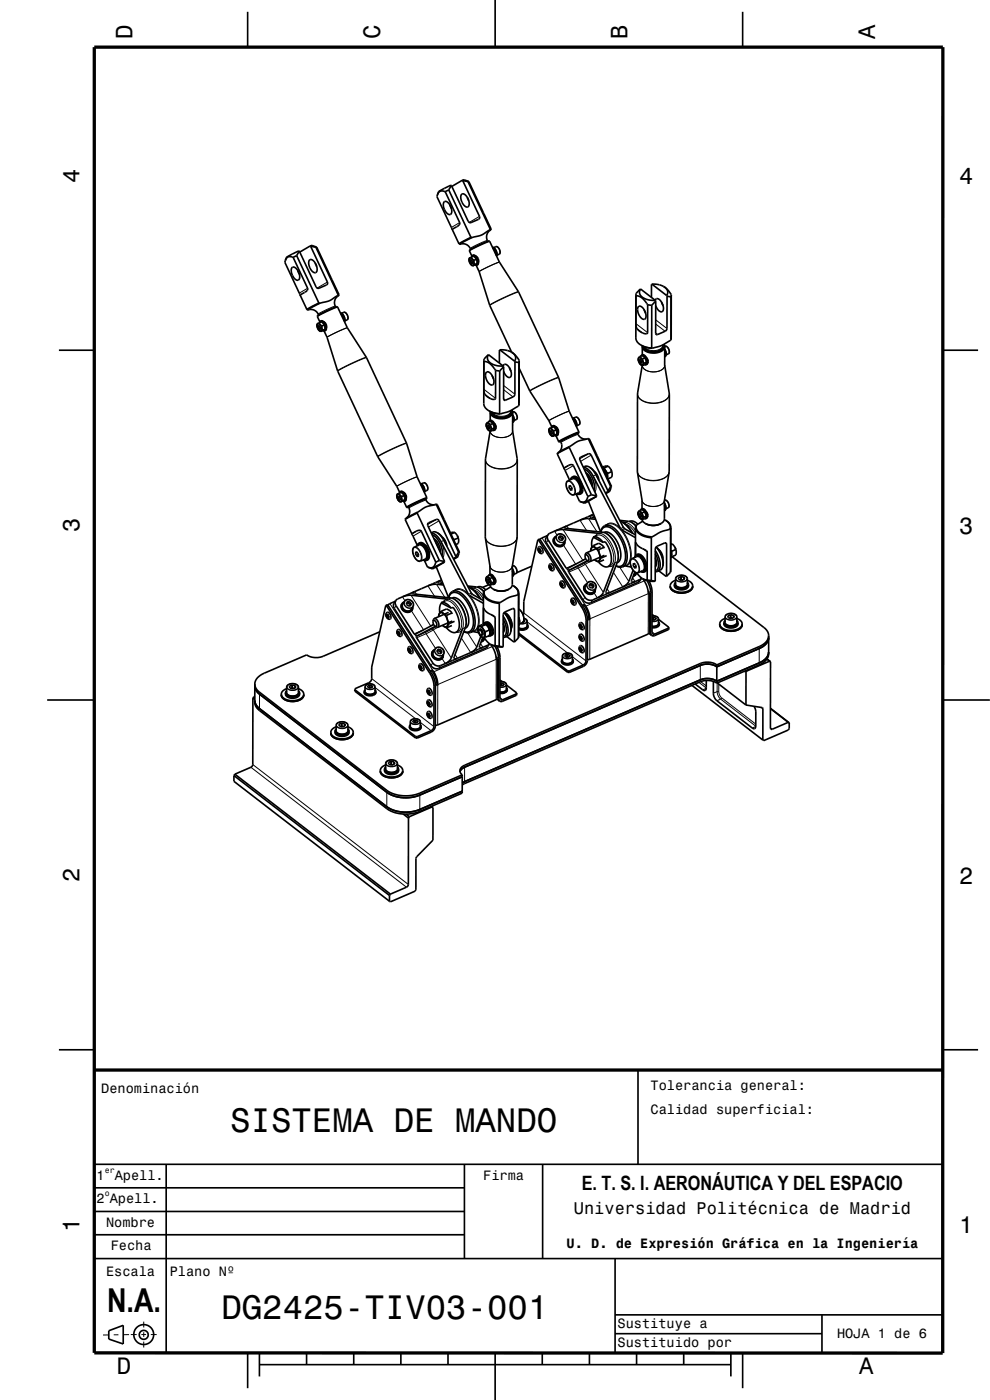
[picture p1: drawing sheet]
<svg xmlns="http://www.w3.org/2000/svg" width="210mm" height="297mm" viewBox="0 0 210 297" stroke-linecap="round" stroke-linejoin="round" font-family="sans-serif">
<defs><g id="words">
<g font-size="7.2">
<text x="48.8" y="240.2">SISTEMA DE MANDO</text>
<text x="47" y="279.9">DG2425-TIV03-001</text>
</g>
<text font-size="7" x="22.7" y="278.4">N.A.</text>
<g font-size="5">
<text x="28.1" y="8.2" transform="rotate(-90 28.1 8.2)">D</text>
<text x="80.6" y="8.2" transform="rotate(-90 80.6 8.2)">C</text>
<text x="133.1" y="8.2" transform="rotate(-90 133.1 8.2)">B</text>
<text x="185.6" y="8.2" transform="rotate(-90 185.6 8.2)">A</text>
<text x="16.8" y="38.7" transform="rotate(-90 16.8 38.7)">4</text>
<text x="203.5" y="39">4</text>
<text x="16.8" y="112.9" transform="rotate(-90 16.8 112.9)">3</text>
<text x="203.5" y="113.2">3</text>
<text x="16.8" y="187.1" transform="rotate(-90 16.8 187.1)">2</text>
<text x="203.5" y="187.4">2</text>
<text x="16.8" y="261.3" transform="rotate(-90 16.8 261.3)">1</text>
<text x="203.5" y="261.6">1</text>
<text x="24.8" y="291.5">D</text>
<text x="182.3" y="291.5">A</text>
</g>
<text font-size="4.2" x="123.4" y="252.4">E. T. S. I. AERONÁUTICA Y DEL ESPACIO</text>
<text font-size="3.6" x="121.7" y="257.5">Universidad Politécnica de Madrid</text>
<g font-size="2.9">
<text x="21.5" y="231.8">Denominación</text>
<text x="138" y="231.3">Tolerancia general:</text>
<text x="138" y="236.3">Calidad superficial:</text>
<text x="20.5" y="250.3">1</text>
<text x="24.3" y="250.3">Apell.</text>
<text x="102.5" y="250.3">Firma</text>
<text x="20.5" y="255.3">2 Apell.</text>
<text x="22.5" y="260.3">Nombre</text>
<text x="23.5" y="265.3">Fecha</text>
<text x="120.2" y="264.8">U. D. de Expresión Gráfica en la Ingeniería</text>
<text x="22.5" y="270.8">Escala</text>
<text x="36" y="270.8">Plano Nº</text>
<text x="131" y="281.8">Sustituye a</text>
<text x="131" y="285.8">Sustituido por</text>
<text x="177.6" y="283.9">HOJA 1 de 6</text>
</g>
<g font-size="1.7">
<text x="22.2" y="248.8">er</text>
<text x="22.2" y="253.8">o</text>
</g>
</g></defs>
<g fill="none" stroke="#000" stroke-width=".35">
<path d="M52.5 2.5v7.5M105 0v10M157.5 2.5v7.5M95.8 39.4l-.6 .9M95.8 39.4l-.2-.1-2.4 1.3-.4 .7M98 38.3l.4-.2 1 .4M98 38.3h.2M98 38.3l-2.2 1.2M98.2 38.3l1.1 .2M98.2 38.3l3.6 7.8-.2 .4-1.7 .7h-.2l-.4-.3-3.5-7.5M99.3 38.5l4.7 10.1M99.4 38.5l4.8 10.1"/>
<path d="M99.4 38.5h-.1M60.5 55.3l-.1 .3 3.2 6.9M62 56.7a1.35 1.35 0 0 1 1.5 1.4 .9 .9 0 0 1-.4 1.4 2.09 2.09 0 0 1-1.1-2.8zM62.2 54.6l3 6.6a1.33 1.33 0 0 1-1.1 1.1l-.5 .2M62.2 54.6a1.06 1.06 0 0 0-1.7 .7M62.9 54.2l-.7 .4M62.9 54.2l4.7 10.1M63.2 57.4l.3 .7M63.5 53.3l-.6 .9M63.5 53.3l-.1-.1-2.5 1.3-.4 .8M65.7 55.1a1.35 1.35 0 0 1 1.5 1.4 .9 .9 0 0 1-.4 1.4 2.09 2.09 0 0 1-1.1-2.8zM65.8 52.2l.4-.1 1 .3"/>
<path d="M65.8 52.2l.1 .1M65.8 52.2l-2.2 1.3M65.9 52.3l1.1 .2M65.9 52.3l3.5 7.5v.5l-.1 .2-1.7 .7-.4-.1-3.7-7.8M66.9 55.8l.3 .7M67 52.5l4.7 10M67.2 52.4l4.7 10.1M67.2 52.4l-.2 .1M92.8 41.3l-.1 .4 3.2 6.9M94.2 42.8a1.35 1.35 0 0 1 1.5 1.4 .9 .9 0 0 1-.3 1.3 2.1 2.1 0 0 1-1.2-2.7zM94.4 40.7l3.1 6.5a1.33 1.33 0 0 1-1.2 1.2l-.4 .2M94.4 40.7a1.06 1.06 0 0 0-1.6 .6"/>
<path d="M95.2 40.3l-.8 .4M95.2 40.3l4.7 10.1M95.4 43.5l.3 .7M95.9 48.6l1.5 3.1M97.4 51.7v.1M97.4 51.8h.2M97.6 51.8a1.75 1.75 0 0 1 2.2 1.1M97.9 41.2a1.35 1.35 0 0 1 1.5 1.4 .82 .82 0 0 1-.4 1.3 2.18 2.18 0 0 1-1.1-2.7zM99.1 41.9l.3 .7M99.6 55.5l-.1-.1a.4 .4 0 0 1 .1-.7 .4 .4 0 0 1 .6 .3 .88 .88 0 0 1 .1 1.3l-.6-.4M99.6 55.5l.1 .4M99.6 53.2h.1"/>
<path d="M99.6 53.2l.5 1.1M99.6 55.4h.2l.1 .1 .1 .3-.2 .1M99.6 55.4l.2 .5M99.6 55.4v-.2a.45 .45 0 0 1 .6 .2 .45 .45 0 0 1-.2 .6l-.2-.1M99.7 55.9h.1M99.7 55.9l.5 .5M99.9 50.4l-2.5 1.3M99.9 50.4h.2M99.9 54.6l.5-.3 .6 .6M99.9 54.6l.6 .6M99.9 54.6a.62 .62 0 0 0-.3 .9M100.1 50.4l-2.5 1.4"/>
<path d="M100.3 54.2a1.22 1.22 0 0 1 1.2 1.5l-.1 .3-.2 .2M100.3 54.2a1.41 1.41 0 0 1 .9 2M100.3 54.2l-.2 .3a.47 .47 0 0 1 .5-.3 .47 .47 0 0 1 .3 .5 1.16 1.16 0 0 1 .1 1.5h-.2M100.5 55.2l.2 .9M100.7 56.1l-.5 .3M100.8 56.2l-.6 .2M100.8 56.2h.4M100.9 54.3a1.16 1.16 0 0 1 .6 1.3M101 54.9v.1M101 54.9h.1M101 54.9l.1 .3M101 56.3l.6 1.3 2.3 7.2 4.6 9.9"/>
<path d="M101 55l.1 .3M101 55l-.5 .2M101.1 55.2v.1M101.1 55.3l.1 .6M101.2 55.9l-.4 .3M101.2 55.9l-.5 .2M103.9 51.2h-.4l-1.7 .7-2 1-.2 .3M103.9 51.2l-1.9 .7-2.4 1.3M103.9 51.2h.1M103.9 48.8a7 7 0 0 1-3.8 1.6M103.9 51.2a46.8 46.8 0 0 0 6.1 10.8l8.5 18 2.2 7.2M104 48.6l-.1 .2"/>
<path d="M104.1 48.8a1.75 1.75 0 0 0-.6 2.4M104.1 48.8h-.2M104.2 48.6h-.2M104.2 48.6h.1M104.2 48.6l-.1 .2M104.4 52.4l.4 .2M104.5 52.5a1.89 1.89 0 0 1 .8 1.7M104.6 52.7a1.72 1.72 0 0 1 .6 1.4M104.7 52.5l.5-.2a1.08 1.08 0 0 1 .7 1.6M104.8 52.6l.5 .7 .1 .7M105.4 54l-.1 .3M105.9 53.9l-.5 .2"/>
<path d="M105.9 53.9h.1M12.5 74.3h7.5M63.6 62.5l1.5 3.2M65.1 65.7h.1M65.1 65.7l.2 .1M65.6 65.7a1.73 1.73 0 0 1 2 1.1M65.6 65.7l-.3 .1M67.3 69.4h.1M67.3 69.4v-.1a.4 .4 0 0 1 .1-.6 .4 .4 0 0 1 .5 .2 .88 .88 0 0 1 .1 1.4l-.5-.5M67.3 69.4l.2 .4M67.3 67.1h.1M67.3 67.1l.5 1.2"/>
<path d="M67.3 69.3h.2l.2 .2v.3h-.2M67.3 69.3l.2 .5M67.3 69.3l.1-.2a.45 .45 0 0 1 .5 .3 .45 .45 0 0 1-.1 .5l-.3-.1M67.5 69.8h.1M67.5 69.8l.5 .5M67.6 64.3l-2.5 1.4M67.6 64.3h.3M67.7 68.5l.5-.2 .5 .5M67.7 68.5l.6 .7M67.7 68.5l-.5 .2 .1 .7M67.8 68.4a.46 .46 0 0 1 .5-.2 .46 .46 0 0 1 .4 .4 1.16 1.16 0 0 1 .1 1.5h-.3M67.9 64.3l-2.6 1.5"/>
<path d="M68 68.1a1.22 1.22 0 0 1 1.2 1.5v.3l-.3 .3M68 68.1a1.41 1.41 0 0 1 .9 2.1M68 68.1l-.2 .3M68.3 69.2l.1 .9M68.4 70.1l-.4 .2M68.5 70.1l-.5 .2M68.5 70.1l.4 .1M68.6 68.2h.1a1.16 1.16 0 0 1 .5 1.4M68.7 68.8l.1 .1M68.7 68.8h.1M68.7 68.8l.2 .4M68.7 70.2l.7 1.3 2.2 7.3 8.5 18 4.1 6.4 .6 1.3"/>
<path d="M68.8 68.9l.1 .3M68.8 68.9l-.5 .3M68.9 69.2v.7M68.9 69.9l-.4 .2M68.9 69.9l-.5 .2M71.6 62.9a1.74 1.74 0 0 0-.4 2.2M71.6 65.1h-.3l-1.8 .7-1.9 1-.3 .3M71.6 65.1l-1.9 .8-2.4 1.2M71.6 65.1h.1M71.6 62.7a7 7 0 0 1-3.7 1.6M71.6 65.1a47 47 0 0 0 6.2 10.8l8.4 18.1a47.1 47.1 0 0 0 4.4 11.6M71.7 62.5l-.1 .2"/>
<path d="M71.8 62.7l-.2 .2M71.8 62.7h-.2M71.9 62.5h-.2M71.9 62.5h.1M71.9 62.5l-.1 .2M72.2 66.4l.3 .1M72.2 66.5a1.89 1.89 0 0 1 .8 1.6M72.3 66.6a1.73 1.73 0 0 1 .7 1.4M72.4 66.5l.5-.2a1.07 1.07 0 0 1 .7 1.6l-.5 .2M72.5 66.5l.5 .8 .2 .6M72.5 66.5l.5 .7 .2 .7M73.2 67.9l-.1 .4"/>
<path d="M102.6 76.5v9.3l.3 .7 .8 .7M102.6 76.5v.2a3.1 3.1 0 0 1 2.5 1.9M103.2 79a1.35 1.35 0 0 1 1.5 1.3 .84 .84 0 0 1-.5 1.4 2.15 2.15 0 0 1-1-2.7zM103.6 75.2l-.3 .3a1.06 1.06 0 0 0-.7 1M103.6 75.2a1.37 1.37 0 0 0 1 2.1l.9 .3 1.2 .1M103.6 75.2l3.1 2.5M104.4 79.6l.3 .8M105.1 78.6v5.9a.55 .55 0 0 1-.9 .1 2.05 2.05 0 0 1-1.6-2M105.1 78.6l.9 .1M106 78.7v9.1M106 74.2l1.4 .1 1.1 .4M106 74.2l-.1 2.8"/>
<path d="M106 74.2l3.1 2.4M106.7 77.6a.56 .56 0 0 1 .6-.3 .56 .56 0 0 1 .5 .4l.1 .1a1.7 1.7 0 0 1 .3 2.3 1.51 1.51 0 0 1-1.4-1.3M106.7 77.7l.1 .1M106.8 77.8l-.8 .9M108.1 78l.3 .8M108.5 74.7l.6 .5a1.09 1.09 0 0 1 0 1.4M108.5 74.7l.9 .7 .7 1.2M109.1 76.6l.1 .2M109.2 76.8l.9 .1M109.2 76.8v6.9l-.4 .5-1.7 .7-.3-.2v-6.9M110.1 76.9v9.1M110.1 78.1l2.3 4.9 4 6.2"/>
<path d="M110.1 76.6v9.4M110.1 76.6v.3M134.9 62.6v9.2l.3 .7 .8 .7M134.9 62.6v.1a3.1 3.1 0 0 1 2.5 2M135.4 65a1.35 1.35 0 0 1 1.5 1.4 .84 .84 0 0 1-.4 1.3 2.15 2.15 0 0 1-1.1-2.7zM135.5 76.6l-.1-.1a.4 .4 0 0 1 .1-.6 .4 .4 0 0 1 .6 .2 .87 .87 0 0 1 .1 1.4l-.6-.5M135.5 76.6l.1 .4M135.5 76.5h.2l.1 .2 .1 .2-.2 .1M135.5 76.5l.2 .5M135.5 76.5v-.2a.49 .49 0 0 1 .6 .3 .49 .49 0 0 1-.1 .5l-.3-.1M135.6 77h.1M135.6 77l.7 .6"/>
<path d="M135.7 75.7l-.3 .4 .1 .5M135.7 75.7l.5-.3 .6 .5M135.7 75.7l.6 .4M135.9 61.3l-.4 .3a1.08 1.08 0 0 0-.6 1M135.9 61.3a1.37 1.37 0 0 0 .9 2.1l.9 .3h1.3M135.9 61.3l3.1 2.4M136 73.2l1.1 .5 1.3 .2M136 73.2l1 .4 1.2 .2M136 75.5a.56 .56 0 0 1 .6-.1 .56 .56 0 0 1 .3 .5 .85 .85 0 0 1-.1 1.4M136.2 75.3a1.22 1.22 0 0 1 1.2 1.5l-.1 .3-.2 .3M136.2 75.3a1.41 1.41 0 0 1 .9 2.1M136.2 75.3l-.2 .2"/>
<path d="M136.2 77.5l-1 6.1v16.4l1 6.2M136.2 73.5a2.12 2.12 0 0 0 2.5 1.4l1-.1a1.54 1.54 0 0 0 1.3-1.3M136.2 73.5v1.8M136.3 73.4l-.1 .1M136.3 76.1l.3 1M136.6 77.1l-.3 .5M136.6 65.7l.4 .7M136.8 77.4h.3M136.8 75.9l.2 .5M136.8 77.3l-.5 .3M136.8 75.9l-.5 .2M136.9 76l.1 .4"/>
<path d="M137 76.4l.1 .5M137 76.4h.1M137.1 76.9l-.3 .4M137.1 76.9l-.5 .2M137.1 75.9l.4 .7-.1 .4M137.4 64.7v5.9a.55 .55 0 0 1-.9 .1 2.06 2.06 0 0 1-1.6-2M137.4 64.7l.9 .1M138.2 73.8l.2 .1M138.3 64.8l-.1 9M138.3 60.3l1.4 .1 1.1 .4M138.3 60.3l-.1 2.8M138.3 60.3l3.1 2.4"/>
<path d="M139 63.7a.56 .56 0 0 1 .5-.4 .56 .56 0 0 1 .6 .4l.1 .2a1.69 1.69 0 0 1 .2 2.2 1.51 1.51 0 0 1-1.3-1.2M139 63.7l.1 .2M139.1 63.9l-.8 .9M140.3 64.1l.4 .7M140.6 73.2a1.53 1.53 0 0 1-1.8 1.4h-.5a1.71 1.71 0 0 1-1.7-1.1M140.8 60.8l.5 .4a1.12 1.12 0 0 1 .1 1.5M140.8 60.8l.9 .7 .7 1.1M140.8 73.1a1.21 1.21 0 0 1-1.2 1.5 2.66 2.66 0 0 1-3.2-1v-.2M140.8 73l.2 .5M141 77.5l1 6.1v16.4l-1.1 6.2M141 74.5l.1 .5-.1 .5M141 74.4a1.17 1.17 0 0 1 0 1.3l.3-.3v-.3"/>
<path d="M141 74.1l.3 1zM141 73.5h.1a1.06 1.06 0 0 1 .7 1.6l-.5 .2M141 73.5v4M141.4 62.7l.1 .2M141.5 62.9l.8 .1M141.5 62.9v6.8l-.4 .6-1.8 .7-.2-.3v-6.8M142.3 72.1a8.5 8.5 0 0 1-3.9 1.8M142.3 63v9.1M142.4 62.6l-.1 9.5M142.4 62.6l-.1 .4M200 74.3h7.5M103.2 90.6v-.2a.4 .4 0 0 1 0-.6 .4 .4 0 0 1 .6 .2 .88 .88 0 0 1 .1 1.4l-.5-.5"/>
<path d="M103.2 90.6l.2 .3M103.2 90.5l.2-.1 .2 .2v.2l-.2 .2M103.2 90.5l.2 .5M103.2 90.5l.1-.2a.49 .49 0 0 1 .5 .2 .49 .49 0 0 1-.1 .6l-.3-.1M103.4 90.9l.6 .6M103.4 89.6l-.3 .5 .1 .5M103.4 89.6l.5-.2 .6 .4M103.4 89.6l.6 .5M103.7 87.2l1.1 .4 1.3 .2M103.7 87.2l1 .4 1.3 .2M103.9 89.2a1.41 1.41 0 0 1 .9 2.1M103.9 89.2l-.2 .3a.58 .58 0 0 1 .6-.1 .58 .58 0 0 1 .4 .5 1 1 0 0 1 0 1.4h-.2"/>
<path d="M104 91.5l-1 6-.1 16.4 1 6.2M104 87.5a2.38 2.38 0 0 0 3 1.3l.6-.2a1.38 1.38 0 0 0 1.1-1.1M104 87.5v1.7M104 87.3v.2M104 89.2a1.41 1.41 0 0 1 .9 2.1h-.1M104 89.2h-.1M104 90.1l.3 .9M104.3 91l-.3 .5M104.5 91.3h.3M104.5 91.3l-.5 .2M104.5 89.8l.3 .5M104.5 89.8l-.5 .3"/>
<path d="M104.6 90l.2 .3M104.8 90.3v.5M104.8 90.3h.1M104.8 90.8l-.3 .5M104.8 90.8l-.5 .2M104.9 89.8l.3 .7-.1 .5M106 87.8h.1M108.4 87.1v.1a1.53 1.53 0 0 1-1.9 1.3h-.5a1.72 1.72 0 0 1-1.6-1M108.5 87a1.21 1.21 0 0 1-1.2 1.5 2.66 2.66 0 0 1-3.2-1v-.1M108.6 87l.1 .5M108.7 91.4l1 6.2v16.3l-1 6.2M108.7 88.5l.2 .5-.2 .4"/>
<path d="M108.7 88.3a1.16 1.16 0 0 1 0 1.3l.4-.5M108.7 88l.4 1.1zM108.7 87.4h.1a1.06 1.06 0 0 1 .7 1.6l-.5 .2M108.7 87.5v4M110.1 86a8.5 8.5 0 0 1-4 1.8M116.4 89.2v.1M116.4 89.3l.6 1.2M116.5 91.5a.39 .39 0 0 1 .1-.6 .39 .39 0 0 1 .5 .3 .87 .87 0 0 1 .1 1.3l-.6-.5M116.5 91.5v.2M116.5 91.7l.1 .3M116.5 91.7h.1M116.5 91.6l.2-.1 .2 .2v.2l-.2 .2"/>
<path d="M116.5 91.6l.2 .5M116.5 91.6l.1-.2a.49 .49 0 0 1 .5 .2 .49 .49 0 0 1-.1 .6l-.3-.1M116.6 92l.6 .6M116.9 90.7l-.5 .3 .1 .5M116.9 90.7l.5-.2 .5 .6M116.9 90.7l.5 .7M117.2 90.4a1.11 1.11 0 0 1 1.2 1.1v.5l-.2 .4M117.2 90.4l-.2 .3a.52 .52 0 0 1 .6-.2 .52 .52 0 0 1 .3 .5 .9 .9 0 0 1 0 1.4l-.2-.1M117.2 90.4a1.44 1.44 0 0 1 .9 2M117.4 91.4l.2 .9M117.6 92.3l-.4 .3M117.7 92.4l-.5 .2"/>
<path d="M117.7 92.4h.4M117.8 90.5a1.17 1.17 0 0 1 .6 1.3M117.9 91.1l.1 .1M117.9 91.1h.1M117.9 91.1l.2 .3M117.9 92.4l.6 1.3M118 91.2l.1 .2M118 91.2l-.6 .2M118.1 91.4h.1M118.1 91.4v.7M118.1 92.1l-.4 .3M118.1 92.4h.1"/>
<path d="M118.1 92.1l-.5 .2M118.2 92.4h-.1M118.2 96.3h.1M118.2 96.3l1.5 3.2M118.2 92.4h.1M118.5 93.7h.2M118.9 93.7h-.2M119.7 99.5a1.91 1.91 0 0 1 1.5-.9l.4 .2 3.1 6.5M119.7 99.5h.1M119.7 99.5l1.1 2.3M120.7 87.2v.1M120.7 94.9l-2.5 1.4"/>
<path d="M120.7 94.9l4.8 10.1M120.7 87.3l2.1 4.4M120.9 94.7l-2.3 1.2-.4 .4M120.9 94.7l-.2 .2M121.4 88.6l.3 .2M121.4 88.7a1.89 1.89 0 0 1 .8 1.7M121.5 88.8a1.74 1.74 0 0 1 .6 1.5M121.6 88.7l.5-.2a1.07 1.07 0 0 1 .7 1.6l-.5 .2M121.7 88.8l.5 .7 .1 .7M122.3 90.2v.3M122.7 91.8l-1.9 .8-2.1 1.1M122.7 91.8l-.2 .2"/>
<path d="M122.8 91.7l-2 .8-2.3 1.2M122.8 91.7h.1M122.8 91.7l-.1 .1M123.7 99.1a1.72 1.72 0 0 1 2.3 1l6.2 11.8 .3 .3 2.3 1.3M123.7 99.1l1 .5 1 1.2 6.2 11.6M123.9 99.5a4.4 4.4 0 0 1 2.1 4.5M124.5 93.1a6.6 6.6 0 0 0-3.6 1.6M124.5 93.1h-.1M124.5 93.1a1.9 1.9 0 0 1-2-1.2l-3 1.3a.5 .5 0 0 0-.5 .3 .5 .5 0 0 0 .1 .5 1.71 1.71 0 0 1-.5 1.9M124.6 93.1h.4M124.6 93.1h-.1M124.6 93.1h.2"/>
<path d="M124.8 93.1l4.7 10.1M125 93.1h-.2M125 93.1h.1M125 93.1l4.7 10.1M125.1 99.2l1 .9 .8 1.6M127.9 99.2l.2 .2M128.1 99.4l.5 .7 .3 1.1M128.1 99.4l.1 .1a2.44 2.44 0 0 1 .7 1.7M128.1 99.8l.5 .9M128.2 99.3l.1 .3M128.2 99.3h-.2M129 98.9h-.7l-.5 .2"/>
<path d="M129 98.9l.5 .6M129 98.9l-.8 .4M129.5 99.5l.3 .5M129.5 99.5l.3 .6M129.5 99.5h.1M84.2 105.4a.39 .39 0 0 1 .1-.6 .39 .39 0 0 1 .6 .3 .88 .88 0 0 1 .1 1.3l-.6-.4M84.2 105.4v.2M84.2 105.6l.2 .4M84.3 105.5l.1-.1 .2 .2v.4h-.1M84.3 105.5l.2 .5M84.3 105.5v-.2a.49 .49 0 0 1 .6 .2 .49 .49 0 0 1-.1 .6l-.3-.1M84.4 106h.1"/>
<path d="M84.4 106l.5 .5M84.6 104.7l-.4 .2v.5M84.6 104.7l.5-.2 .5 .5M84.6 104.7l.6 .6M84.9 104.3a1.11 1.11 0 0 1 1.2 1.2v.6l-.3 .3M84.9 104.3l-.2 .3a.52 .52 0 0 1 .6-.2 .52 .52 0 0 1 .4 .5 .91 .91 0 0 1-.1 1.4h-.2M84.9 104.3a1.42 1.42 0 0 1 .9 2.1M85.2 105.3l.1 1M85.3 106.3l-.4 .2M85.4 106.3l-.5 .2M85.4 106.3l.4 .1M85.6 104.4a1.17 1.17 0 0 1 .6 1.4"/>
<path d="M85.6 105l.1 .1M85.6 105h.1M85.6 105l.2 .4M85.7 106.4l.6 1.2M85.7 105.1l.1 .3M85.7 105.1l-.5 .2M85.8 105.4l.1 .6M85.8 105.4h.1M85.9 106l-.5 .3M85.9 106l-.6 .3M86 110.2l1.5 3.2M86.3 107.6h.1"/>
<path d="M86.3 107.6l.1 .1M86.7 107.6l-.3 .1M87.5 113.4h-.1a1.91 1.91 0 0 1 1.5-.9l.5 .2 3 6.6M87.5 113.4l1 2.3M87.8 116.2l1.1-.6a2.1 2.1 0 0 1 1.6 2.4l-.2 .5-1.2 .6a2.14 2.14 0 0 1-1.3-2.9zM88.1 117.3l.2-.3 .3 .3 .2 .5-.2 .3-.3-.2M88.1 117.3l.2 .6M88.5 117.2l-.4 .1M88.5 108.8l-2.5 1.4M88.5 108.8l4.7 10.1M88.5 115.8a.68 .68 0 0 1 .7-.5 .68 .68 0 0 1 .6 .5 2.39 2.39 0 0 1 .5 3h-.5M88.6 108.6l-2.1 1.1-.5 .5"/>
<path d="M88.6 108.6l-.1 .2M88.8 117.7l-.5 .2M88.9 115.2a1.22 1.22 0 0 1 1.6 .9l.5 1.1a1.27 1.27 0 0 1-.5 1.7M88.9 115.2a1.84 1.84 0 0 1 1.7 1.6l.2 .7a1.27 1.27 0 0 1-.3 1.4M88.9 115.2l-.4 .6M89.1 102.5l.4 .2M89.2 102.6a1.89 1.89 0 0 1 .8 1.7M89.2 102.8a1.74 1.74 0 0 1 .7 1.4M89.4 102.6l.5-.2a1.08 1.08 0 0 1 .7 1.6M89.5 102.7l.5 .8 .1 .6M89.5 102.7l.4 .7 .2 .7M89.8 118.8l.7 .1"/>
<path d="M90 118.9l.7 1.4M90.1 104.1l-.1 .4M90.2 115.6l.7 1 .2 1.1M90.5 105.8l-2 .7-2.1 1.2M90.5 105.8l-.2 .1M90.6 105.6l-2 .8-2.3 1.2M90.6 105.6h.1M90.6 105.6l-.1 .2M90.6 104l-.5 .2M90.6 104h.1M91.5 113a1.72 1.72 0 0 1 2.3 1l6.4 12.1M91.5 113.1l.9 .4 1 1.2 6.1 11.6 3 1.7"/>
<path d="M91.6 113.4a4.4 4.4 0 0 1 2.1 4.5M92 114.2l.6 .5 .5 .9 .3 1.5M92.2 107.1a6.6 6.6 0 0 0-3.6 1.5M92.2 107.1h.1M92.2 107.1a1.89 1.89 0 0 1-2-1.2l-2.9 1.3a.5 .5 0 0 0-.5 .2 .5 .5 0 0 0 0 .6 1.71 1.71 0 0 1-.5 1.8M92.3 107h.4M92.3 107l-.1 .1M92.3 107l.3 .1M92.4 119.3a1.14 1.14 0 0 1-1.7 1M92.6 107.1l4.7 10M92.7 107l-.1 .1M92.7 107l.1 .1"/>
<path d="M92.8 107.1l4.6 10M92.9 113.1l1 .9 .7 1.6M93.2 118.9l-.8 .4M93.2 118.9l1.1 .2M93.8 114l.7 .9 .3 1M94.3 119.2l-2.6 1.5M94.3 119.1v.1M96.1 114.2l.2 .3M96.3 114.5v.2M96.5 113l.5 .6M96.5 113h-1M96.5 113l-.8 .3"/>
<path d="M96.7 118.2l-.5 .3M96.7 118.1l-3.7-7.8-.4-.1-1.7 .7-.1 .2v.4l3.5 7.6M96.7 118.1v.1M97 113.6l.2 .5M97 113.6h.1M97.1 118.1l-.9 .5M97.1 118.1l-.4 .1M97.1 118.1h.1M97.2 114.1h.1M97.2 114.1l-.9 .4M97.2 114.1v1.2l-.5 .2M97.3 117.1l-.6 1"/>
<path d="M97.4 117.1h-.1M97.4 117.1l-.3 1M114.1 114.5l-3 13.1v2.4l-.1 .5M114.1 114.5l.2 .1M114.2 116.1l.2-.1a.91 .91 0 0 1 .5 1.4 .91 .91 0 0 1-.7-1.3zM114.3 114.6l9.2 14.3 .7 1.9 .1 9.6-.6 .7-2.9 1.2M114.3 116.4a.45 .45 0 0 1 .4 .3 .45 .45 0 0 1-.2 .5l-.2-.3zM114.3 116.5v.3l.3 .3M114.3 116.5l.3 .2v.4M114.3 116.5h.1M114.4 116.5l.3 .5M114.4 116.5l.2 .1"/>
<path d="M114.5 116.5h.1M114.6 114.5l9.2 14.3 .5 1.1 .3 1.6v8.6a1.56 1.56 0 0 1-.9 1.3l-2.9 1.3M114.6 114.5h-.5M114.6 114.5l-.3 .1M114.6 117.1h.1M114.7 117.1h-.1M114.7 117v.1M114.7 116.9v.1M114.7 117h.1M116.1 113.6l-1.6 .8M116.2 113.5l-.1 .6 .1 .4 4.1 6.1M116.2 113.5l-.4 .7 .1 .9 7.8 12.2a1.4 1.4 0 0 0 1.6 .6l10-4.3 .8-1-1.4 .8"/>
<path d="M116.6 119.7a.72 .72 0 0 1 .7 .2 .72 .72 0 0 1 .2 .7 .49 .49 0 0 1-.5 .5 .49 .49 0 0 1-.4-.5l-.2-.4zM117.5 114.1a1.26 1.26 0 0 0 .5 1.7 1.26 1.26 0 0 0 1.6-.3M117.5 114.1a1.27 1.27 0 0 0 .5 1.6 1.27 1.27 0 0 0 1.6-.2M117.6 112.7l-1.4 .8M117.6 112.7l1.8-.4 7.9 .9M117.9 113.9a1.09 1.09 0 0 0 .2 1.7 1.09 1.09 0 0 0 1.6-.6M118 113.8l-.5 .3M118.1 113.5a1.09 1.09 0 0 1 1.4 0 1.09 1.09 0 0 1 .4 1.3l-.4 .5a1.08 1.08 0 0 1-1.4 .2 1.08 1.08 0 0 1-.4-1.3zM118.5 113.9v.5M118.5 113.9h.1M118.5 114.1h.1M118.5 114.4h.1"/>
<path d="M118.5 114.4l.5 .3M118.8 114l-.3 .1M118.8 114h.1M118.8 114l.4 .3M118.9 113.7l-.4 .2M118.9 113.7h.1M118.9 113.7l-.1 .3M119 113.7l.4 .3M119 113.7l-.2 .3M119 114.7h.1M119.2 114.3h.1M119.2 114.3l.1 .3"/>
<path d="M119.4 114h.1M119.4 114l-.2 .3M119.4 114l.1 .5-.5 .2M119.6 115.6l-.1 .1M119.8 115.1l-.2 .5M119.8 114.9l-.2 .6M119.8 114.8l-.2 .8M120.2 111.6l-.4 .4 8.1 .9a5.4 5.4 0 0 1 3.2 4.6l-.1 1.5-2.4 6.6a.43 .43 0 0 0 .3 .3 .43 .43 0 0 0 .4-.2M120.2 111.6l-2.6 1.1M120.3 102.1l1.2-.5a2.12 2.12 0 0 1 1.6 2.5l-.2 .4-1.2 .5a2.15 2.15 0 0 1-1.4-2.9zM120.7 103.3l.2-.3 .3 .2 .2 .6-.2 .3-.3-.3M120.7 103.3l.2 .5"/>
<path d="M121 103.1l-.3 .2M121.1 101.7a.68 .68 0 0 1 .6-.4 .68 .68 0 0 1 .7 .5 2.39 2.39 0 0 1 .5 2.9h-.5M121.3 103.6l-.4 .2M121.4 101.2a1.26 1.26 0 0 1 1.7 .8l.5 1.4a1.09 1.09 0 0 1-.6 1.4M121.4 101.2a1.83 1.83 0 0 1 1.8 1.6l.1 .4a1.38 1.38 0 0 1-.3 1.6M121.4 101.2l-.4 .5M122.2 104.8l.8 1.6M122.3 104.7l.7 .1M123 106.4l.9 .3M123 110.4l-2.8 1.2M124.1 117.9l.1-.2a.75 .75 0 0 1 .6 .5 .75 .75 0 0 1-.1 .8l-.1-.1M124.1 117.9l.1 .6 .4 .4"/>
<path d="M124.3 118.6l-3.9 2M124.3 100.3l.5 .5 .5 .8 .3 1.6M124.4 117.3a1.26 1.26 0 0 1 .8 1.8M124.4 117.3l-.3 .6M124.6 118.9l.6 .2M124.6 100.9l.5 .7 .2 1M124.6 118.9l-4 2.2M124.7 105.3a1.15 1.15 0 0 1-1.7 1.1M124.8 106.3l2.6 6.6M124.9 101.5l.1 .4M125.3 116.9a.64 .64 0 0 1 .4-.9 .64 .64 0 0 1 .9 .4l.3 .6a1.41 1.41 0 0 1 0 2.1l-.8-.4M125.5 105l-.8 .3"/>
<path d="M125.5 105l1.1 .2M125.6 109.2l-.4 .4 1 .2M125.6 109.2l-2.6 1.2M125.8 113.9a2.06 2.06 0 0 1 2.2 1.2M125.8 113.9l2.2 1.2M125.9 115.7a1.28 1.28 0 0 0-.6 1.2M125.9 115.7l1.1-.5 .7 .5 .4 .4M125.9 115.7l.5 .6 .6 .3M125.9 114l-.4 .8 .1 1.3M125.9 109.1l-.3 .1M126.1 100.1l.7 .8 .2 1M126.1 118.7l.9 .6"/>
<path d="M126.2 113.8h.1M126.2 113.8l-.4 .1M126.3 110.2l-1.8-.2-1.5 .4M126.5 105.3l-2.6 1.4M126.6 105.2l-.1 .1M126.7 113.6l-.5 .2M127 119.2l1 .9 .6 .2 .4-.1M127 116.6l.2 1 .4 .8M127.4 112.9a1.45 1.45 0 0 1 1.1-1.2 1.45 1.45 0 0 1 1.5 .6 7.4 7.4 0 0 1 2.4 7.1 1.25 1.25 0 0 1-1.7 .6M127.4 116l-3 1.3M127.6 118.4l-.6 .9M128 115.1l.4-.2a5.1 5.1 0 0 1 1 5l-.4 .3"/>
<path d="M128.1 113a2.22 2.22 0 0 1 2.5 1.4 4.6 4.6 0 0 1 .7 4.7l-.4 .3M128.1 118.8l-1.1 .5M128.1 116.1l.1 .2M128.1 116.1l-1.1 .5M128.2 117.8l-3 1.3M128.3 111.5a2.95 2.95 0 0 1 3.1 1.7 7.2 7.2 0 0 1 1.3 6.4l-.6 .6M128.3 111.5l-.6 .5-.3 .9M128.6 100.2l.3 .2M128.7 117.9l-1.1 .5M128.9 101.2v.2M128.9 100.4l-.1 .4M128.9 104.3l-.5 .3"/>
<path d="M129 104.1l-3.7-7.7-.5-.1-1.6 .7-.2 .1v.5l3.6 7.6M129 104.1l-.1 .2M129 111.2l-.7 .3M129.4 104.2l-.9 .5M129.4 104.2l-.5 .1M129.5 120l-.5 .2M129.5 103.2l-.5 .9M129.7 103.2h-.2M129.7 103.2l-.3 1M129.8 100.1l-.9 .3M129.8 100.1h.1M129.8 100.1v1.1l-.8 .4"/>
<path d="M130.4 119.4l-2.5 6.4-.4 .5-.8 .5M131.5 110.4l2.2 .3 1.2 .9M131.5 110.6l.5 .2M131.9 112.4h.1M131.9 112.4l2.9 1.7M132 110.8h.7M132 110.8l1.3 1 .9 1.3M132 110.8l1.1 .9 1 1.4M132.8 119.9l-.7 .3M133.5 110.6h.8l1 .6M134.3 119.8l.2-.3 .3 .3 .2 .5-.2 .3-.3-.3M134.3 119.8l.2 .5"/>
<path d="M134.6 119.6l-.3 .2M134.7 118.2a.68 .68 0 0 1 .6-.4 .68 .68 0 0 1 .7 .5 2.38 2.38 0 0 1 .5 2.9h-.5M134.8 111.9a2.85 2.85 0 0 0 2.9 2.1l.5 .1M134.8 111.9v6M134.8 115.2v-.1a3.7 3.7 0 0 0 2.3 1.7l.2 .3v5.9M135 117.7a1.26 1.26 0 0 1 1.7 .8l.5 1.4a1.09 1.09 0 0 1-.6 1.5M135 117.7a1.84 1.84 0 0 1 1.8 1.6l.2 .7a1.26 1.26 0 0 1-.4 1.4M135 117.7l-.4 .6M135 111.3a1.89 1.89 0 0 0 1.7 2.3l1.6 .3M135 111.3l-.2 .6M135.4 108.6a.73 .73 0 0 1 1 .8l-.1 .6-.2 .1-.5-.5M135.4 109.3l.2 .3"/>
<path d="M135.4 108.6v.7M135.4 109.2l.2 .5M135.4 109.2l.2-.1 .2 .2v.4h-.2M135.4 109.2l.1-.2a.49 .49 0 0 1 .5 .2 .49 .49 0 0 1-.1 .6l-.3-.1M135.6 109.6l.6 .6M135.6 108.3l.5-.2 .6 .5M135.6 108.3l.6 .5M135.6 108.3l-.2 .3M136 108.2a.56 .56 0 0 1 .5-.1 .56 .56 0 0 1 .4 .5 .85 .85 0 0 1-.2 1.4M136.1 108a1.21 1.21 0 0 1 1.2 1.4v.4l-.3 .2M136.1 108a1.41 1.41 0 0 1 .9 2M136.1 108l-.2 .2"/>
<path d="M136.2 106.1v1.8M136.2 110.2l.2 .5 .5 .3M136.2 108.8l.3 .9M136.3 110.6l-1.3 .7M136.5 109.7l-.3 .5M136.7 110h.3M136.7 108.6l.3 .9M136.7 108.6l-.5 .2M136.9 111a3.5 3.5 0 0 0 3.3 0M136.9 111l1.5 .4h1l.8-.4M137 109.5l-.3 .5-.5 .2M137 109.5l-.5 .2"/>
<path d="M137.1 108.5l.3 .7-.1 .5M138.2 114.1l-.1 9M138.3 113.9l-.1 .2M139 118.3l.2 .6a1.61 1.61 0 0 1-.2 1.4M139 117.5a3.4 3.4 0 0 1 .3 3.5l-.3 .1M139 116.8a4.2 4.2 0 0 1 .7 4.2l-.3 .2M139.2 116a4.5 4.5 0 0 1 1.1 4.7l-.9 .5M139.2 116a4.7 4.7 0 0 1 1.4 4M139.7 116.6l.7 .8 .2 1.3M140.9 110.2l.2 .1M140.9 107.2l.2 .6-.2 .4M140.9 107a1.18 1.18 0 0 1 0 1.3l.4-.5"/>
<path d="M140.9 106.8l.4 1zM141.1 110.3l.9 1 .1 1M141.1 110.3l.9 .8 .3 .8M141.2 107.9l.5-.2a1 1 0 0 0-.8-1.5v3.9a1.18 1.18 0 0 1-.7 .9M142.1 112.3a9.2 9.2 0 0 0-3.8 1.6M142.1 112.3h.1M142.2 112.3v9.1M142.3 116.9l.2 .9M142.3 116.8l.2 1M142.3 116.7l.2 .2M142.3 115.4h.3M142.3 111.9l-.1 .4"/>
<path d="M142.3 111.9l-.1 9.5M142.5 117.9v.2M142.5 117.8l-.2 .5M142.5 116.9l-.1 .4M142.5 118.1h-.1M142.6 118.1l19.6 15.1 .6 .8 .3 .9M142.6 115.4l.5 .7M142.6 115.4l-.3 .1M143.1 116.1l.3 .5M143.1 116.1h.1M143.4 116.6v1.1l-.9 .4M143.4 116.6l-.9 .3"/>
<path d="M80.6 134l-12 5.2a3.8 3.8 0 0 1-3.5-.3l-9 3.9a2.8 2.8 0 0 0-2 2.3M81.8 128.4l-3 13.1-.1 2.8-.5 .5-2.9 1.3v.2M81.8 128.4l.2 .1M82 130l.2-.1a.91 .91 0 0 1 .5 1.5 .91 .91 0 0 1-.7-1.4zM82 128.5l9.2 14.4 .8 1.8v9.6l-.6 .7-2.9 1.3M82 130.3a.45 .45 0 0 1 .4 .3 .45 .45 0 0 1-.1 .5l-.3-.3zM82.1 130.4l-.1 .3 .3 .3M82.1 130.4l.2 .2 .1 .4M82.1 130.4h.1M82.2 130.4l.2 .5M82.2 130.4l.1 .1M82.3 130.4h-.1"/>
<path d="M82.3 128.4l9.3 14.6 .5 1.1 .3 1.3M82.3 128.4h-.5M82.3 128.4l-.3 .1M82.3 131h.1M82.4 130.9l-.1 .1M82.4 130.8v.1M82.5 130.9h-.1M83.9 127.6l-1.6 .8M84 127.4l-.2 .6 .2 .4 4 6.2M84 127.4l-.5 .8 .1 .8 7.8 12.2a1.4 1.4 0 0 0 1.7 .6l10-4.3 .7-.9-1.4 .7M84.3 133.7a.72 .72 0 0 1 .8 .1 .72 .72 0 0 1 .2 .7 .49 .49 0 0 1-.5 .5 .49 .49 0 0 1-.5-.5l-.1-.5zM84.4 134a.45 .45 0 0 1 .4 .3 .45 .45 0 0 1-.2 .5l-.3-.3z"/>
<path d="M84.4 134l-.1 .4 .4 .3M84.4 134l.3 .3v.3M84.4 134l.1 .1M84.5 134.1l.2 .5M84.5 134.1h.1M84.6 134.1h.1M84.7 134.7h.1M84.7 134.6v.1M84.8 134.4l-.1 .2M84.8 134.5h.1M85.3 128.1a1.26 1.26 0 0 0 .4 1.6 1.26 1.26 0 0 0 1.6-.2M85.3 128.1a1.27 1.27 0 0 0 .5 1.5 1.27 1.27 0 0 0 1.6-.2"/>
<path d="M85.4 126.6l-1.4 .8M85.4 126.6l1.8-.3 7.9 .8M85.6 127.8a1.09 1.09 0 0 0 .2 1.7 1.09 1.09 0 0 0 1.6-.6M85.7 127.7l-.4 .4M85.9 127.5a1.09 1.09 0 0 1 1.3-.1 1.09 1.09 0 0 1 .4 1.3l-.4 .6a1.08 1.08 0 0 1-1.3 .1 1.08 1.08 0 0 1-.5-1.3zM86.2 127.8l.1 .5 .4 .3M86.2 127.8h.1M86.2 128h.1M86.5 127.9l-.3 .1M86.5 127.9h.1M86.5 127.9l.5 .3M86.6 137.3a.72 .72 0 0 1 .8 .1 .72 .72 0 0 1 .2 .8 .49 .49 0 0 1-.5 .5 .49 .49 0 0 1-.5-.5l-.1-.6z"/>
<path d="M86.7 127.6l-.5 .2M86.7 127.6h.1M86.7 137.6a.45 .45 0 0 1 .4 .3 .45 .45 0 0 1-.2 .5l-.2-.3zM86.7 127.6l.5 .3M86.7 127.6l-.2 .3M86.7 137.7v.3l.3 .3M86.7 137.7l.3 .2v.4M86.7 137.7h.2M86.7 128.6h.1M86.9 137.7l.2 .5M86.9 137.7l.1 .1M86.9 137.7h.1"/>
<path d="M87 128.2h.1M87 128.2v.3M87 138.3h.1M87.1 138.3h-.1M87.1 138.2v.1M87.1 138.1v.1M87.1 138.2h.1M87.2 127.9h.1M87.2 127.9l-.2 .3M87.2 127.9v.5M87.2 128.4l-.4 .2M87.2 128.4h.1"/>
<path d="M87.4 129.5l-.1 .1M87.4 129.5h.1M87.4 129.4l-.1 .1M87.5 129l-.1 .5M87.5 128.8l-.1 .6M87.6 128.8l-.2 .7M88 125.5l-.5 .4 8.2 1a5.4 5.4 0 0 1 3.1 4.5v1.6l-2.5 6.5a.43 .43 0 0 0 .3 .3 .43 .43 0 0 0 .4-.1M88 134.6h.1M88.1 134.5l.2 .5M88.1 134.5l-.1 .1M88.3 135l3.5 5.6a1.4 1.4 0 0 0 1.6 .6l1-.4M90.7 120.3l1 .4"/>
<path d="M90.8 124.3l-5.4 2.3M91.7 138.2a1.26 1.26 0 0 0 .5 1.6 1.26 1.26 0 0 0 1.7-.3M91.7 138.2a1.27 1.27 0 0 0 .6 1.5 1.27 1.27 0 0 0 1.6-.2M91.9 131.8v-.1a.75 .75 0 0 1 .7 .4 .75 .75 0 0 1-.2 .8h-.1M91.9 131.8l.1 .7 .3 .4M92 132.5l-3.9 2M92.1 131.2a1.26 1.26 0 0 1 .8 1.9M92.1 131.2l-.2 .6M92.1 137.9a1.09 1.09 0 0 0 .2 1.7 1.09 1.09 0 0 0 1.6-.5M92.2 137.8l-.5 .4M92.3 132.9l.6 .2M92.3 132.9l-4 2.1"/>
<path d="M92.4 137.6a1.09 1.09 0 0 1 1.3-.1 1.09 1.09 0 0 1 .4 1.3l-.4 .6a1.08 1.08 0 0 1-1.3 .1 1.08 1.08 0 0 1-.5-1.3zM92.5 120.3l2.7 6.5M92.7 138.4h.1M92.7 138.4l.5 .3M93 138l-.3 .1M93 138h.1M93 138l.5 .3M93.2 137.7l-.5 .2v.5M93.2 137.7h.1M93.2 137.7l-.2 .3M93.2 137.7l.5 .3M93.2 138.7h.1"/>
<path d="M93.4 123.2l-.5 .4 1 .2M93.4 123.2l-2.6 1.1M93.5 138.3h.1M93.5 138.3v.3M93.6 127.9a2.05 2.05 0 0 1 2.1 1.1M93.6 127.9l2.1 1.1M93.6 129.7a1.21 1.21 0 0 0-.5 1.1 .64 .64 0 0 1 .4-.8 .64 .64 0 0 1 .8 .4l.4 .6a1.41 1.41 0 0 1-.1 2l-.7-.4 .8 .6M93.6 129.7l1.1-.5 .8 .4 .4 .4M93.6 129.7l.5 .5 .6 .3M93.6 127.9l-.3 .9v1.2M93.7 138h.1M93.7 138l-.2 .3"/>
<path d="M93.7 123l-.3 .2M93.7 138v.5M93.7 138.5l-.5 .2M93.7 138.5h.1M93.8 139.6v.1M93.9 139.6h-.1M93.9 127.7h.1M94 127.7h-.1M94 127.7l-.4 .2M94 139.1l-.2 .5M94 138.9l-.1 .6M94 138.9l-.1 .7"/>
<path d="M94.1 124.1l-1.9-.2-1.4 .4M94.4 127.5l-.5 .2M94.7 133.2l1 .8 .6 .2 .4-.1M94.7 130.5l.2 1.1 .4 .7M95.2 126.8a1.44 1.44 0 0 1 1.1-1.1 1.44 1.44 0 0 1 1.5 .5 7.4 7.4 0 0 1 2.4 7.1 1.25 1.25 0 0 1-1.8 .7M95.2 129.9l-3.1 1.3M95.3 132.3l-.6 .9M95.7 129l.4-.2a5.2 5.2 0 0 1 1 5l-.4 .3M95.9 126.9a2.21 2.21 0 0 1 2.4 1.4 4.6 4.6 0 0 1 .7 4.8l-.4 .2M95.9 132.7l-1.2 .5M95.9 130l.1 .2M95.9 130l-1.2 .5"/>
<path d="M96 131.7l-3.1 1.4M96.1 125.4a2.95 2.95 0 0 1 3 1.7 7.2 7.2 0 0 1 1.4 6.4l-.7 .7M96.1 125.4l-.6 .6-.3 .8M96.4 131.8l-1.1 .5M96.8 125.1l-.7 .3M97 139.7l-2.6 1.1M97.2 133.9l-.5 .2M98.1 133.4l-2.4 6.3-.5 .5-.8 .6M98.4 134l.7 .2h.7M99.2 124.3l2.2 .3 1.2 .9M99.3 124.5l.5 .2M99.7 124.7l.8 .1"/>
<path d="M99.8 124.7l1.1 .9 1.1 1.5M99.8 124.7l1.1 1 .9 1.3M99.8 138.4l-2.8 1.3M100.2 126.1h.1M100.3 126.1l2.2 1.3M100.3 134l1.2 .2M100.5 133.9l-.7 .3M101.3 124.6l.9-.1 .8 .6M101.5 132.9v1.1M101.6 133.8v-.1a.62 .62 0 0 1 .6 .3 .62 .62 0 0 1-.1 .7h-.2M101.6 133.8v.4l.3 .5M101.6 133.8v-.3a.8 .8 0 0 1 .8 .4 .8 .8 0 0 1-.1 .9l-.4-.1"/>
<path d="M101.6 133a1.51 1.51 0 0 1 1.3 1.8 .46 .46 0 0 1-.5 .5 .46 .46 0 0 1-.4-.4l-.3-.4a1.51 1.51 0 0 1-.1-1.5zM101.7 134.6l.1 .1a.85 .85 0 0 0 1.2 .5M102 135l-.9 2.4-.5 .5-.8 .5M102.2 132.8l-.7 .1M102.2 132.8l.8 1.2M102.4 135.2l-.7 1.8a.39 .39 0 0 0 .2 .5 .39 .39 0 0 0 .5-.2M102.4 137.3l-2.6 1.1M102.5 132.5a.98 .98 0 0 1 1.3 .9l.2 .6-.2 .7M102.5 125.8a2.85 2.85 0 0 0 2.9 2.1l.5 .1M102.5 129.1l.1-.1a3.6 3.6 0 0 0 2.2 1.7l.2 .3v6M102.5 125.8v6.5M102.6 125.5l-.1 .3"/>
<path d="M102.7 135.7l-.7 .5M102.7 135.7l-.6 .4M102.7 132.2a1.07 1.07 0 0 1 1.4 .8l.2 .7a.93 .93 0 0 1-.4 1.3M102.7 132.2a1.95 1.95 0 0 1 1.4 2.3l-.2 .5M102.7 132.2l-.3 .3M102.7 135.2l.1 .2M102.7 135.3l-.5 .6M102.7 135.3l-.2 .5-.4 .2M102.8 135.4l1.2 1.3M102.8 125.3a1.89 1.89 0 0 0 1.6 2.2l1.7 .3M102.8 125.3l-.2 .2M102.8 135.4l-.1 .3"/>
<path d="M103 134v1.2M103 132.1a1.07 1.07 0 0 1 1.4 .8l.2 .7a.93 .93 0 0 1-.4 1.2M103 132.1a1.95 1.95 0 0 1 1.5 2.2l-.3 .5M103 132.1h-.1M103.1 132.5h-.8l-.8 .4M103.1 132.5l.5 .6M103.1 132.5l-.9 .3M103.1 123.2l.2 .4M103.1 122.5a.73 .73 0 0 1 1 .9v.5l-.2 .2-.6-.5M103.1 122.5v.7M103.2 123.1l.2 .5M103.2 123.1l.1-.1 .2 .3v.3h-.1"/>
<path d="M103.2 123.1v-.2a.49 .49 0 0 1 .6 .3 .49 .49 0 0 1-.1 .5l-.3-.1M103.3 123.6l.7 .5M103.4 122.3l.5-.3 .6 .5M103.4 122.3l.6 .4M103.4 122.3l-.3 .2M103.5 135h.4M103.6 133.1l.2 .5M103.7 124l-1.3 .6M103.8 133.6v1.2l-.8 .4M103.8 133.6l-.8 .4M103.8 121.9a1.41 1.41 0 0 1 .9 2.1M103.8 121.9l-.1 .2a.58 .58 0 0 1 .6-.1 .58 .58 0 0 1 .3 .5 .85 .85 0 0 1-.1 1.4"/>
<path d="M103.9 120.1v1.8M103.9 124.1l.3 .5 .4 .4M104 121.9a1.41 1.41 0 0 1 .8 2l-.1 .1M104 121.9h-.2M104 122.7l.3 1M104 136.7l1 .3M104 136.7l1.2 .4 1.5 .1M104.1 124.5l-1.3 .8M104.2 134.8h-.1M104.2 136.8a7 7 0 0 1 1.1 3.1l.2-.2M104.3 123.7l-.3 .4M104.4 136.9l-.1 .1"/>
<path d="M104.4 123.9l.3 .1M104.5 122.5l.3 .9M104.5 122.5l-.5 .2M104.5 123.9l-.5 .2M104.6 125a3.5 3.5 0 0 0 3.4 0M104.6 125l1.6 .4 1-.1 .8-.3M104.8 123.4l-.3 .5M104.8 123.4l-.5 .3M104.8 122.5l.4 .6-.1 .5M105 137.1l.5 1 .2 1.1v9l.3 .5M105 137l.9 .1M105.2 139.3l.3 .4"/>
<path d="M105.4 137.2l.4 1 .3 1.1v9l.4 .2 3-1.3M105.5 139.7l-.1 8.6-12.6 5.5-.5 .1M105.9 137.1l.8 .1M105.9 128v9.1M106.1 127.8l-.2 .2M106.7 132.2l.2 .6a1.59 1.59 0 0 1-.2 1.4M106.7 131.4a3.4 3.4 0 0 1 .4 3.5l-.4 .2M106.7 130.8a3.9 3.9 0 0 1 .7 4.2l-.2 .2M106.9 130a4.5 4.5 0 0 1 1.2 4.7l-.9 .5M107.2 135.2h-.5M107.2 130.1l-.3-.2a4.7 4.7 0 0 1 1.5 4.1M107.2 130.1a3.4 3.4 0 0 1 1.3 3"/>
<path d="M107.2 130.1a3.1 3.1 0 0 1 1.3 3M107.4 130.4l.7 1.2 .3 1.1M107.5 135l1.6 1.2M108.5 133.1l-.1 .3M108.7 124.2l.2 .1M108.7 121.1l.1 .6-.1 .4M108.7 121a1.17 1.17 0 0 1 0 1.3M108.7 120.7l.3 1zM108.9 124.3l.9 .9v1M108.9 124.3l.8 .7 .3 .9M109 121.9l.5-.3a1 1 0 0 0-.8-1.5v3.9a1.17 1.17 0 0 1-.7 1M109 121.7l-.3 .6"/>
<path d="M109.1 136.2v-6.9l-.2-.2-1.8 .7-.4 .5v6.9M109.8 126.2a9.1 9.1 0 0 0-3.7 1.6M109.8 126.2h.2M110 135.3l-.9 .9M110 126.2v9.1M110 134.6l10.4 8M110 134.3l10.4 8M110 131l.2 1.1M110 130.9l.2 1.2M110 129.2a2.06 2.06 0 0 1 .8 2.9l-.6 .3M110 125.9v.3M110 125.9v9.4"/>
<path d="M110.2 132.1l-.2 .6M110.9 132h.1M111.1 131.5h.1M111.1 131.2l.7 .4v1.2a1.26 1.26 0 0 1-1.8 .4M111.2 131.5h.1M111.2 131.5l.1 .4M111.2 131.5v.4M111.3 131.9l-.5 .2M111.3 131.9h.1M111.8 132.4l.2 .4M111.8 132.5a.6 .6 0 0 1-.6 .9l-1.2-.1M112 132.8a1.29 1.29 0 0 1-2 .7"/>
<path d="M112 132.8a1.4 1.4 0 0 1-2 .6M112.8 120.1l-3.2 1.4M116.6 120a.45 .45 0 0 1 .4 .3 .45 .45 0 0 1-.1 .5l-.3-.3zM116.6 120.1v.3l.3 .4M116.6 120.1l.3 .2 .1 .4M116.7 120.1h.1M116.7 120.1h-.1M116.8 120.1l.2 .6M116.8 120.1l.1 .1M116.8 120.1h.1M116.9 120.7v.1M117 120.7h-.1"/>
<path d="M117 120.7h.1M117 120.5v.2M117.1 120.6h-.1M118.9 123.4a.72 .72 0 0 1 .8 .1 .72 .72 0 0 1 .2 .7 .49 .49 0 0 1-.5 .5 .49 .49 0 0 1-.5-.5l-.1-.4zM119 123.7a.45 .45 0 0 1 .4 .3 .45 .45 0 0 1-.2 .5l-.3-.3zM119 123.8l-.1 .3 .4 .3M119 123.8l.3 .2v.4M119 123.8h.1M119.1 123.8l.2 .5M119.1 123.8h.1M119.2 123.8h-.1M119.3 124.4h.1"/>
<path d="M119.3 139.8l-.2 .4M119.3 139.9a.68 .68 0 0 0 .8 .9 .94 .94 0 0 0 1.3-.9M119.3 124.3v.1M119.3 124.3h.1M119.4 124.1l-.1 .2M119.4 124.2v.1M119.4 138.9a1.28 1.28 0 0 1 2 .3v1a1.23 1.23 0 0 1-2.1 0zM119.8 139l.1 .3M119.8 139h.1M119.9 139.3h.1M119.9 139.3l.5 .2M120.3 138.8l-.5 .2"/>
<path d="M120.3 138.8h.1M120.3 139.3l-.1 .1M120.3 138.8v.5M120.3 139.3h.1M120.3 120.6h.1M120.3 139.3l.2 .1M120.3 138.8l.5 .1M120.4 120.6l.2 .5M120.4 120.6h-.1M120.4 139.5h.1M120.6 121.1l3.5 5.6a1.4 1.4 0 0 0 1.6 .6l1-.5M120.8 138.9h.1"/>
<path d="M120.8 138.9l.1 .4-.5 .2M120.8 138.9v.4M121.2 127l.2-.1a.91 .91 0 0 1 .6 1.5 .91 .91 0 0 1-.8-1.4zM121.3 127.3a.45 .45 0 0 1 .4 .3 .45 .45 0 0 1-.2 .5l-.2-.3zM121.3 127.4v.3l.3 .3M121.3 127.4l.3 .2v.4M121.3 127.4h.2M121.3 127.4h.1M121.4 139.8l.2 .4M121.5 127.4l.2 .5M121.5 127.4l.1 .1M121.5 127.4h.1"/>
<path d="M121.6 128h.1M121.7 127.9l-.1 .1M121.7 127.8v.1M121.7 127.9h.1M122.9 137.1l.2-.1a.91 .91 0 0 1 .6 1.5 .91 .91 0 0 1-.8-1.4zM122.9 134.7l.2-.2a.91 .91 0 0 1 .6 1.5 .91 .91 0 0 1-.8-1.3zM123 132.2a.72 .72 0 0 1 .7 .2 .72 .72 0 0 1 .2 .7 .49 .49 0 0 1-.5 .5 .49 .49 0 0 1-.4-.5l-.2-.5zM123 137.4a.45 .45 0 0 1 .4 .3 .45 .45 0 0 1-.2 .5l-.2-.3zM123 135a.45 .45 0 0 1 .4 .3 .45 .45 0 0 1-.2 .5l-.2-.3zM123 132.5a.45 .45 0 0 1 .4 .3 .45 .45 0 0 1-.2 .5l-.3-.5zM123 137.5v.3l.3 .3M123 137.5l.3 .2 .1 .4"/>
<path d="M123 135.1v.3l.3 .3M123 135.1l.3 .2v.4M123 132.6l.1 .5 .3 .1M123 132.6l.3 .2 .1 .4M123 132.6h.2M123.1 137.5h.1M123.1 137.5h-.1M123.1 135l.1 .1M123.1 135l-.1 .1M123.2 137.5l.2 .5M123.2 137.5l.1 .1M123.2 135.1l.2 .5"/>
<path d="M123.2 135.1h.1M123.2 132.6l.2 .5M123.2 132.6l.1 .1M123.2 137.5h.1M123.2 132.6h.1M123.3 138.1h.1M123.4 138.1h-.1M123.4 138v.1M123.4 135.6l-.1 .1M123.4 133.1l-.1 .1M123.4 137.9v.1M123.4 135.4v.2"/>
<path d="M123.4 133v.1M123.4 138h.1M123.4 135.5v.1M123.4 133.1h.1M123.5 128.5l.4-.2a3.5 3.5 0 0 1 1.2 2.6v.4l-.5 .2M123.6 128.6l.2-.2a3.6 3.6 0 0 1 1 2.8h-.2M124 124.2a1.25 1.25 0 0 0 .5 1.7 1.25 1.25 0 0 0 1.6-.3M124 124.2a1.27 1.27 0 0 0 .5 1.6 1.27 1.27 0 0 0 1.6-.2M124.4 124a1.09 1.09 0 0 0 .2 1.7 1.09 1.09 0 0 0 1.6-.6M124.5 123.9l-.5 .3M124.6 123.6a1.09 1.09 0 0 1 1.4 0 1.09 1.09 0 0 1 .3 1.3l-.3 .5a1.08 1.08 0 0 1-1.4 .2 1.08 1.08 0 0 1-.4-1.3zM125 124v.5"/>
<path d="M125 124h.1M125 124.2h.1M125 124.5h.1M125 124.5l.5 .3 .4-.2M125.2 124.1l-.2 .1M125.2 124.1h.1M125.3 124.1l.4 .3M125.4 123.8l-.4 .2M125.4 123.8h.1M125.4 123.8l.5 .3M125.4 123.8l-.1 .3M125.7 124.4h.1"/>
<path d="M125.7 124.4v.3M125.9 124.1h.1M125.9 124.1l-.2 .3M125.9 124.1l.1 .5M126 124.6h-.1M126.1 125.7l-.1 .1M126.1 125.7h.1M126.2 125.2l-.1 .5M126.3 125l-.2 .6M126.3 124.9l-.2 .8M129.3 125.7l-2.6 1.1M130.6 120.1l.8 .2 .7-.1"/>
<path d="M132.1 124.5l-2.8 1.2M132.5 120l1.4 .3M134.3 121l-1 2.5-.4 .5-.8 .5M134.7 121.3l-.7 1.9a.43 .43 0 0 0 .3 .3 .43 .43 0 0 0 .4-.1M134.7 123.4l-2.6 1.1M134.9 121.5l-.5 .4M134.9 120.1l-.4 .2M134.9 121.8l-.6 .5M134.9 121.8l-.6 .4M135 121.5l-.6 .5M135 121.5l-.1 .3M135.1 121.5l1.2 1.3"/>
<path d="M135.9 121.2l.7 .2M136.3 122.8l1 .2M136.3 122.8l1.2 .4 1.5 .1M136.4 121a2.04 2.04 0 0 0-.6-2.7l-.6-.3-1.1 .5a1.89 1.89 0 0 0 .4 2.7l.1 .1M136.4 121l-1.1 .5-.7-.2M136.5 122.9a6.6 6.6 0 0 1 1 3M136.7 123l-.1 .1M137.3 123.2l.5 1.2 .2 1.1v8.8l.2 .5M137.3 123l.8 .1M137.5 125.4l.3 .3M137.5 125.9v.1M137.7 123.3l.4 .9 .2 1.2v8.9l.5 .3 3-1.3"/>
<path d="M137.7 134.4l.5 .4M137.8 125.7l-.1 8.7-12.6 5.5h-.5M137.8 125.7l-.3 .3M138.1 123.1l.9 .2M138.3 130.7h.8l.5 .3 .1 1.3a1.08 1.08 0 0 1-1.4 .6M138.3 130.3l.4 .4M138.3 131.5l.4 .1M138.5 131.4l-.1 .1M138.5 130.9l-.2 .1M138.5 130.9h.1M138.5 130.9v.5M138.6 131.4l.2 .1"/>
<path d="M138.6 130.9l.5 .1M138.6 130.9v.5M138.6 131.4h-.1M138.7 131.6h.1M139.1 131v.1M139.1 131v.4M139.1 131.1v.3l-.4 .2M139.1 131.1v.3M139.4 121.2l-.4 .1M139.7 132l.2 .3M139.7 132a.61 .61 0 0 1-.7 .9h-.7M139.7 131.4l2.2 1.7"/>
<path d="M139.7 121.1l1.7 1.2M139.9 132.3a1.1 1.1 0 0 1-1.6 .9M139.9 132.3a1.26 1.26 0 0 1-1.6 .7M141.4 122.3v-6.9l-.3-.2-1.7 .7-.4 .5v6.9M141.8 133.6l-2.9 1.2h-.7M141.8 133.3v.3M141.9 133.1l-.1 .5M141.9 133.1l-.1 .2M142.2 124.3a1.97 1.97 0 0 0 2.4 1.5 1.96 1.96 0 0 0 2.3-1.5M142.2 124.3a2.46 2.46 0 0 0 3.1 1.3l.7-.2a1.31 1.31 0 0 0 .9-1.1M142.2 121.4l-.8 .9M143.1 124a1.36 1.36 0 0 0 1.8 1.1 1.06 1.06 0 0 0 1.2-1.1"/>
<path d="M143.1 124a1.81 1.81 0 0 0 2.9 .3l.1-.3M143.3 123.1a1.43 1.43 0 0 0-1.1 1.2M143.3 123.6l-.2 .4M143.3 123.6a.87 .87 0 0 0 1.1 1.1 1.03 1.03 0 0 0 1.4-1M143.5 122.4a1.5 1.5 0 0 1 2.3 .4v1.1a1.44 1.44 0 0 1-2.5 0v-1.2zM143.9 122.6l.1 .4M143.9 122.6h.1M144 123h.1M144.5 122.9l-.2 .1M144.5 122.9h.1M144.5 122.3l-.6 .3M144.5 122.3v.6"/>
<path d="M144.5 122.9l.3 .2M144.5 122.3h.1M144.5 122.3l.6 .2M145.1 122.5l.1 .4M145.1 122.5v.4M145.2 122.9l-.6 .2-.6-.1M145.2 122.9h.1M145.8 123.1l.2 .1a1.37 1.37 0 0 1 .9 1.1M145.8 123.6l.3 .4M152.7 132.4a1.97 1.97 0 0 0 2.4 1.5 1.96 1.96 0 0 0 2.3-1.5M152.7 132.4a2.3 2.3 0 0 0 2.9 1.3l.9-.2a1.31 1.31 0 0 0 .9-1.1M153.6 132.1a1.36 1.36 0 0 0 1.8 1.1 1.06 1.06 0 0 0 1.2-1.1"/>
<path d="M153.6 132.1a1.8 1.8 0 0 0 2.6 .6l.4-.6M153.8 131.2a1.43 1.43 0 0 0-1.1 1.2M153.8 131.7l-.2 .4M153.8 131.7a.87 .87 0 0 0 1.1 1.1 1.04 1.04 0 0 0 1.4-1v-.1M154 130.4a1.51 1.51 0 0 1 2.3 .5v1.1a1.44 1.44 0 0 1-2.5 0v-1.2zM154.4 130.6l.1 .5 .7 .1 .5-.2M154.4 130.6v.1M155 130.4l-.6 .2M155 130.4h.1M155 131l-.2 .1M155 130.4v.6M155 131h.1"/>
<path d="M155 131l.3 .1M155 130.4l.6 .2M155.6 130.6h.1M155.6 130.6l.1 .4M155.6 130.6v.4M155.7 131h.1M156.3 131.2l.1 .1a1.39 1.39 0 0 1 1 1.1M156.3 131.7l.3 .4M161.1 137.6l-9 3.9M162.7 139.8l.5 .5M162.7 139.8l.7 .6M163 138.3a2.76 2.76 0 0 1-2 2.3"/>
<path d="M163 138.3a2.67 2.67 0 0 1-2 2.7l-9 3.9M163 138.3a2.8 2.8 0 0 1-2 2.3M163.1 135.3a2.74 2.74 0 0 1-2 2.3 2.8 2.8 0 0 0 2-2.3zM163.1 134.9a2.79 2.79 0 0 1-2 2.3l-9 3.9M163.1 134.9l-.1 3.4M10 148.5h10M53.6 148.1v14.1l-.4 .6-3.4 1.4M53.6 148.1l.4 .3M53.8 147.8l.2 .2M53.8 147.8l-.2 .3M54 148.6l.3 .8 .7 .9-.7-.9zM54 147.7l-.2 .1"/>
<path d="M54.1 145.5l.2 .9 .8 .9-.7-.8zM54.1 145.1l.2 .9 .6 .8 27.2 20.9a7.6 7.6 0 0 0 7 .6l9-3.9M54.1 145.1v4.2l.3 .7 .4 .6 27.2 20.9a7.6 7.6 0 0 0 7 .6l9-3.9 .1-3.8M55 150.3l27 20.8M55.1 147.3l27 20.8M59.7 147.3a1.97 1.97 0 0 0 2.4 1.5 1.96 1.96 0 0 0 2.3-1.5M59.7 147.3a2.3 2.3 0 0 0 2.9 1.3l.9-.2a1.32 1.32 0 0 0 .9-1.1M60.6 147a1.36 1.36 0 0 0 1.8 1.1 1.06 1.06 0 0 0 1.2-1.1M60.6 147a1.79 1.79 0 0 0 2.6 .6l.4-.6M60.8 146.1a1.43 1.43 0 0 0-1.1 1.2M60.8 146.6l-.2 .4M60.8 146.6a.87 .87 0 0 0 1.1 1.1 1.03 1.03 0 0 0 1.4-1v-.1"/>
<path d="M60.9 145.4a1.5 1.5 0 0 1 2.4 .4v1.1a1.44 1.44 0 0 1-2.5 0v-1.1zM61.4 145.6l.1 .4 .6 .1M61.4 145.5v.1M62 145.3l-.6 .2M62 145.9l-.2 .1M62 145.3v.6M62 145.9h.1M62 145.9l.3 .1M62 145.3h.1M62 145.3l.6 .2M62.1 146.1h.1M62.6 145.5h.1"/>
<path d="M62.6 145.5v.4M62.6 145.5l.1 .4M62.7 145.9l-.5 .2M62.7 145.9h.1M63.3 146.1l.2 .1a1.37 1.37 0 0 1 .9 1.1M63.3 146.6l.3 .4M70.2 155.4a1.97 1.97 0 0 0 2.4 1.5 1.96 1.96 0 0 0 2.3-1.5M70.2 155.4a2.31 2.31 0 0 0 2.9 1.3l.9-.2a1.31 1.31 0 0 0 .9-1.1M71.1 155.1a1.37 1.37 0 0 0 1.8 1.1 1.06 1.06 0 0 0 1.2-1.1M71.1 155.1a1.81 1.81 0 0 0 2.9 .3l.1-.3M71.3 154.7l-.2 .4M71.3 154.7a.87 .87 0 0 0 1.1 1.1 1.03 1.03 0 0 0 1.4-1v-.1"/>
<path d="M71.3 154.2a1.43 1.43 0 0 0-1.1 1.2M71.5 153.4a1.51 1.51 0 0 1 2.3 .5v1.1a1.44 1.44 0 0 1-2.5 0v-1.2zM71.9 153.7l.1 .4 .6 .1M71.9 153.6v.1M72.5 153.4l-.6 .2M72.5 153.4h.1M72.5 154l-.2 .1M72.5 153.4v.6M72.5 154h.1M72.5 154l.3 .1M72.5 153.4l.6 .2M72.6 154.2h.1"/>
<path d="M73.1 153.6h.1M73.1 153.6v.4M73.1 153.6l.1 .4-.5 .2M73.8 154.2l.2 .1a1.38 1.38 0 0 1 .9 1.1M73.8 154.7l.3 .4M75.3 146.3v.3l12.9 10M75.3 146.3l12.9 10M77.2 146.7a1.31 1.31 0 0 0 2 .8l.5-.4v-.4M77.2 146.7a1.44 1.44 0 0 0 2.5 0M77.4 146.4l-.2 .3M77.4 146.4a.68 .68 0 0 0 .8 .9 .94 .94 0 0 0 1.4-.8v-.1M77.6 145.4a1.28 1.28 0 0 1 2 .3v1a1.22 1.22 0 0 1-2.2 0z"/>
<path d="M78 145.5v.4l.6 .1 .4-.2M78 145.5h.1M78 145.5v.1M78.4 145.3l-.4 .2M78.4 145.3h.1M78.4 145.8l-.1 .1M78.4 145.3v.5M78.4 145.8h.1M78.4 145.8l.3 .1M78.4 145.3l.5 .2M78.9 145.5h.1M78.9 145.5v.3"/>
<path d="M79 145.5v.3M79 145.8h.1M79.6 146.4l.1 .3M86.8 154.1a1.32 1.32 0 0 0 2 .8l.5-.4v-.4M86.8 154.1a1.44 1.44 0 0 0 2.5 0M87 153.8l-.2 .3M87 153.8a.67 .67 0 0 0 .8 .9 .94 .94 0 0 0 1.4-.8v-.1M87.2 152.8a1.28 1.28 0 0 1 2 .3v1a1.23 1.23 0 0 1-2.2 0zM87.6 152.9v.4M87.6 152.9h.1M87.6 152.9v.1M87.6 153.3h.1"/>
<path d="M88 152.7l-.4 .2M88 152.7h.1M88 153.3h-.1M88 152.7v.6M88 153.3h.1M88 153.3h.3M88 152.7l.6 .2M88.2 156.6h.3M88.2 156.3v.3M88.2 156.3h.3M88.5 156.3v.3M88.6 152.9h.1"/>
<path d="M88.6 152.9v.3M88.6 153.2l-.4 .2-.6-.1M88.6 153.2h.1M89 141l.2-.2a.91 .91 0 0 1 .5 1.5 .91 .91 0 0 1-.7-1.3zM89 141.2a.45 .45 0 0 1 .4 .4 .45 .45 0 0 1-.1 .5l-.4-.6zM89.1 141.3l-.1 .4 .3 .3M89.1 141.3l.2 .2 .1 .4M89.1 141.3h.1M89.2 153.8l.1 .3M89.2 141.3l.2 .6M89.2 141.3l.1 .1M89.3 141.3l-.1 .1"/>
<path d="M89.4 142h-.1M89.4 141.9l-.1 .1M89.5 141.7l-.1 .2M89.5 141.8h-.1M90.7 151.1l.2-.2a.91 .91 0 0 1 .5 1.5 .91 .91 0 0 1-.7-1.3zM90.7 148.6l.2-.1a.91 .91 0 0 1 .5 1.4 .91 .91 0 0 1-.7-1.3zM90.7 146.2a.72 .72 0 0 1 .8 .1 .72 .72 0 0 1 .2 .7 .49 .49 0 0 1-.5 .5 .49 .49 0 0 1-.5-.5l-.1-.4zM90.7 151.3a.45 .45 0 0 1 .5 .4 .45 .45 0 0 1-.2 .5l-.4-.6zM90.7 148.9a.45 .45 0 0 1 .5 .3 .45 .45 0 0 1-.2 .5l-.3-.3zM90.8 146.4a.45 .45 0 0 1 .4 .4 .45 .45 0 0 1-.2 .5l-.3-.4zM90.8 151.4l-.1 .4 .3 .3M90.8 151.4l.2 .2 .1 .4"/>
<path d="M90.8 149l-.1 .3 .4 .3M90.8 149l.2 .2 .1 .4M90.8 146.5l-.1 .4 .4 .3M90.8 146.5l.3 .2v.4M90.8 151.4h.1M90.8 149h.1M90.8 146.5h.1M90.9 151.4l.2 .6M90.9 151.4l.1 .1M90.9 149l.2 .5M90.9 149l.1 .1M90.9 146.5l.2 .6"/>
<path d="M90.9 146.5l.1 .1M91 151.4l-.1 .1M91 149h-.1M91 146.6h-.1M91.1 152.1h-.1M91.1 149.6h.1M91.1 147.2h.1M91.1 152l-.1 .1M91.1 147.1v.1M91.1 152h.1M91.1 149.5v.1M91.1 147.1h.1"/>
<path d="M91.2 151.8l-.1 .2M91.2 149.4l-.1 .1M91.2 146.9l-.1 .2M91.2 151.9h-.1M91.2 149.5h-.1M91.2 147h.1M91.3 142.4l.3-.2a3.5 3.5 0 0 1 1.2 2.6v.5l-.4 .1M91.4 142.5l.1-.1a3.6 3.6 0 0 1 1.1 2.8h-.2M91.4 142.5h.1M92.4 145.4l-.1 8.6a1.56 1.56 0 0 1-.9 1.3l-2.9 1.3M105.4 148.3l.6 .4M106 145.4l.4 .1"/>
<path d="M106.1 144.6l.7 .1 .5 .3 .1 1.2a1.09 1.09 0 0 1-1.4 .6M106.1 144.3l.4 .3M106.3 144.9l-.3 .1M106.3 144.9h.1M106.3 145.4h-.1M106.3 145.4l.2 .1M106.3 144.9l.5 .1M106.3 144.9v.5M106.3 145.4h.1M106.4 145.5h.1M106.8 145h.1M106.8 145v.3"/>
<path d="M106.8 145l.1 .3-.5 .2M107.4 145.9l.2 .4M107.4 145.9a.62 .62 0 0 1-.6 .9h-.8M107.4 145.3l2.2 1.7M107.6 146.3a1.11 1.11 0 0 1-1.6 .8M107.6 146.3a1.26 1.26 0 0 1-1.6 .7M109.5 147.5l-2.9 1.3-.6-.1M109.5 147.2v.3M109.6 147l-.1 .5M109.6 147l-.1 .2M119.1 140.2a1.31 1.31 0 0 0 2 .7l.4-.3 .1-.4M119.1 140.2a1.44 1.44 0 0 0 2.5 0"/>
<path d="M120.4 142.3v.3M120.4 142.6l.4 .1M120.4 142.3h.4M120.8 142.3v.4M146.8 145.4l15 11.6M148.5 144.2l-50.4 21.9M148.5 144.2a3.8 3.8 0 0 1 3.5 .3M148.6 141.2a3.8 3.8 0 0 1 3.5 .3M148.6 141.2l-50 21.6M149.8 144.4v1.5a.44 .44 0 0 1-.2 .5 .44 .44 0 0 1-.5-.1l-1.6-1.2M151.3 144.6v2.5a2.23 2.23 0 0 0 .8 1.6l7.5 5.7a.44 .44 0 0 0 .5 .1 .44 .44 0 0 0 .2-.5v-3.2l-.4-1M152 144.9a3.8 3.8 0 0 0-3.5-.3l-50.4 21.9"/>
<path d="M152.1 141.1a3.8 3.8 0 0 0-3.5-.3l-50 21.5a1.11 1.11 0 0 0-1 .9 1.11 1.11 0 0 0 .5 1.2M152.1 141.1l-.1 3.8M152.2 144.9l6 4.7M157.9 142.4l.3 .2M158.2 149.6l3.6 .6v6.8M158.2 142.6v7M158.3 142.2l.1 .1M158.4 142.3l-.2 .3M161 140.6l-9 3.9M163.2 140.3l-4.8 2M163.2 140.3l.2 .1M163.4 150.3l4 3.1"/>
<path d="M163.4 140.4l.1 14.2 .3 .1 3.4-1.5 .2 .2M167.4 153.4v1.2l-.2 .3-5.2 2.2-.2-.1M200 148.5h10M49.6 164.5v1.3l33 25.4M49.6 164.5l33 25.5M49.8 164.2l-.2 .3M49.8 164.2l33 25.5M80.7 163.5a1.96 1.96 0 0 0 2.4 1.5 1.96 1.96 0 0 0 2.3-1.5M80.7 163.5a2.31 2.31 0 0 0 2.9 1.3l.9-.2a1.32 1.32 0 0 0 .9-1.1M81.6 163.2a1.36 1.36 0 0 0 1.8 1.1 1.06 1.06 0 0 0 1.2-1.1M81.6 163.2a1.79 1.79 0 0 0 2.7 .6l.3-.6M81.8 162.3a1.42 1.42 0 0 0-1.1 1.2"/>
<path d="M81.8 162.7l-.2 .5M81.8 162.8a.87 .87 0 0 0 1.1 1.1 1.03 1.03 0 0 0 1.4-1v-.1M82 161.6a1.51 1.51 0 0 1 2.3 .4v1.1a1.44 1.44 0 0 1-2.5 0v-1.1zM82 171.1a7.7 7.7 0 0 0 7 .6M82 171.1a7.6 7.6 0 0 0 7 .6M82.1 168.1a7.7 7.7 0 0 0 7 .6M82.1 168.1a7.6 7.6 0 0 0 7 .6M82.4 161.8l.1 .4 .6 .1M82.4 161.7v.1M83 161.5l-.6 .2M83 161.5h.1M83 162.1l-.2 .1"/>
<path d="M83 161.5v.6M83 162.1l.3 .1M83 162.1h.1M83 161.5l.6 .2M83.2 162.3h-.1M83.6 161.7l.1 .4M83.6 161.7v.4M83.7 162.1l-.5 .2M83.7 162.1h.1M84.3 162.3h.2a1.38 1.38 0 0 1 .9 1.2M84.3 162.8l.3 .4M85.5 172.7l1.1 .8"/>
<path d="M86.1 172.7l.7 .6M86.6 173.5v14.2l-.4 .5-3.4 1.5M86.8 173.3l-.2 .2M91.5 171.1l.1 .1M91.5 171.1l.3 .2M91.6 171.2l-4.8 2.1M91.6 171.2l.2 .1M91.8 171.3v6.9l-3.5 3.7-.1 6.9-.2 .3-5.2 2.2-.2-.1M97.9 163.2l-.3 .5 .3-.5 .7-.4zM98 167.8l-9 3.9M98.1 164.8l-9 3.9M82.6 190v1.2"/>
<path d="M82.8 189.7l-.2 .3M12.5 222.7h7.5M135.3 227v20M200 222.7h7.5M19.9 247h180M19.9 257h78.7M19.9 252h78.6M35.2 247v40M98.5 247v20M115.1 247v20M19.9 267h180M19.9 261.9h78.7"/>
<path d="M130.5 267v20M130.5 278.9h69.4M174.4 278.9v8.1M23.1 282.3l3-1.1v3.9l-3-1zM52.5 287v7.5M55 289.5h100M55 287v5M65 287v2.5M75 287v2.5M85 287v2.5M95 287v2.5M105 287v10"/>
<path d="M115 287v2.5M125 287v2.5M130.5 282.9h43.9M135 287v2.5M145 287v2.5M155 287v5M157.5 287v7.5"/>
<circle cx="30.5" cy="283.2" r=".96"/>
<circle cx="30.5" cy="283.1" r="2.11"/>
</g>
<g fill="none" stroke="#000" stroke-width=".21">
<path d="M69.4 59.8l-2.1 1.3M97.5 47.2l-1.8 1.1M101.7 45.9l-2.2 1.3M103.4 51l-1.8 .7-1.9 1M105.2 52.3a1.1 1.1 0 0 1 .7 1.6M105.9 55.6l-2.2 .9-2.1 1.1M105.9 55.6l-2 .8-2.3 1.2M65.2 61.2l-1.7 1M71.1 64.9l-1.7 .7-1.9 1M72.9 66.3a1.1 1.1 0 0 1 .7 1.6M73.7 69.5l-2.2 .9-2.1 1.1M73.7 69.6l-2 .8-2.3 1.2"/>
<path d="M77.7 75.8l-2.9 1.2-3.2 1.7M77.8 75.9l-3.1 1.2-3.1 1.7M110 61.9l-2.9 1.1-3.2 1.7M110 62l-2.8 1.1-3.3 1.7M134.9 68.7l2.5 1.9M135.2 69.8l1.1 .8M139.1 70.7l.4 .3M139.1 67.8l2.4 1.9M139.1 68.7l2 1.6M140.6 73.2a2.18 2.18 0 0 1-3 1l-.9-.6M141 77.5a1.99 1.99 0 0 1-2.4 1.4l-1.2-.2a1.46 1.46 0 0 1-1.2-1.2 2.37 2.37 0 0 0 3 1.3l.7-.1a1.42 1.42 0 0 0 1.1-1.2M141.1 73.5a1.11 1.11 0 0 1 .7 1.6"/>
<path d="M86.2 94l-2.8 1.1-3.3 1.7M86.3 94.1l-3.3 1.3-2.8 1.5M102.6 82.6l2.5 1.9M102.9 83.7l1.1 .9M103 97.6a2.82 2.82 0 0 0 3 1.9 3.4 3.4 0 0 0 3.7-1.7v-.2M103 97.3a2.23 2.23 0 0 0 2.2 2 4 4 0 0 0 4.5-1.4v-.6M104 91.5a2.36 2.36 0 0 0 2.9 1.3l.7-.2a1.42 1.42 0 0 0 1.1-1.1 2.26 2.26 0 0 1-2.8 1.3l-.7-.1a1.46 1.46 0 0 1-1.2-1.2zM106.8 84.6l.4 .3M106.8 81.8l2.4 1.8M106.8 82.7l2 1.5M108.4 87.2a2.18 2.18 0 0 1-3 1l-.9-.7M108.8 87.4a1.1 1.1 0 0 1 .7 1.6"/>
<path d="M116.4 89.2l2.4-1.2 1.9-.8zM118.5 80l-2.9 1.2-3.2 1.7M118.5 80.1l-2.8 1.2-3.3 1.7M120.5 98.8l-.8 .5M121.6 98.8l-1.7 1M122.1 88.5a1.11 1.11 0 0 1 .7 1.6M122.6 92.2l-1.7 .7-1.9 1M123.2 97h-.1M124.8 96.3l-1.8 1.1M125.4 96.6l-2.3 1.3M135.2 100a2.82 2.82 0 0 0 3.1 1.9 3.4 3.4 0 0 0 3.6-1.7l.1-.2M135.2 83.6a2.82 2.82 0 0 0 3.1 2 3.4 3.4 0 0 0 3.7-1.7v-.3"/>
<path d="M135.3 83.4a2.24 2.24 0 0 0 2.2 2 4 4 0 0 0 4.4-1.5l.1-.5M87.7 116.3a1.14 1.14 0 0 1 1.5 1 1.08 1.08 0 0 1-.3 1.7 2.23 2.23 0 0 1-1.2-2.7zM87.9 116.1a2.11 2.11 0 0 1 1.6 2.3l-.3 .6M88.3 112.7l-.8 .5M88.5 101.2l-2 .7-2.3 1.3M88.5 101.2l-2 .8-2.3 1.2M89.4 112.7l-1.8 1M89.9 102.4a1.1 1.1 0 0 1 .7 1.6M90.4 106.1l-1.8 .7-1.9 1M90.9 110.9h.1M92.3 114.7l.5 .9 .3 1M92.5 115.2l.4 .9"/>
<path d="M92.5 110.2l-1.8 1.1M93.2 110.5l-2.3 1.3M94.1 114.6l-.6 .3a4 4 0 0 1 .4 3.4M102.9 113.9a2.81 2.81 0 0 0 3.1 1.9 3.4 3.4 0 0 0 3.7-1.7v-.2M103 114.2a3.4 3.4 0 0 0 3.8 1.7 2.9 2.9 0 0 0 2.9-1.7M114.2 116.5a.4 .4 0 0 1 .5 .2 .4 .4 0 0 1-.2 .5l-.3-.3zM115 114.1l9 14.1v.3M116.3 114.6l-.4 .6M117.6 112.7l.6 .8M118.1 113.6a1.08 1.08 0 0 0 .4 1.3 1.08 1.08 0 0 0 1.4-.1M118.3 113.5a.97 .97 0 0 1 1.4 .1 .97 .97 0 0 1-.3 1.4 1.01 1.01 0 0 1-1.1-.3 1.01 1.01 0 0 1 0-1.2zM119.4 112.3l4.2 6.6"/>
<path d="M119.5 115.7l2.6 4M120.2 111.6l.4 .5M120.3 102.2a.97 .97 0 0 1 1.3 .8 1.49 1.49 0 0 1 0 1.9 2.07 2.07 0 0 1-1.3-2.7zM120.5 102a2.1 2.1 0 0 1 1.6 2.3l-.3 .7M122.1 119.7l-2 .8M122.1 119.7h.1M122.3 119.6l-.2 .1M123 110.4l1.4 2.2M123.6 118.9h.1M123.6 118.9l-.2 .1M123.9 119.6l-1.3 .6M123.9 119.6l.3 .1"/>
<path d="M124.2 119.7l-1.6 .8M124.2 119.7l3.8 6M124.2 118.5l-.6 .4M124.3 100.4l1 1.1 .3 1.6M124.8 119l-.9 .6M124.8 110l1.8 2.8M125.1 119.2l-.9 .5M125.6 109.2l.4 .6M126.3 113.7a1.26 1.26 0 0 1 2.1 0 6 6 0 0 1 1.9 5.9l-.6 .6h-.6M126.4 100.7l-.6 .3a4 4 0 0 1 .4 3.4M126.7 113.6a2.51 2.51 0 0 1 2.5 1.6 4.6 4.6 0 0 1 .6 4.6l-.3 .2M127.9 112.9l-.6 .3"/>
<path d="M128.6 111.4a1.81 1.81 0 0 1 2.7 .4l.3 .3M128.7 113.2a5.8 5.8 0 0 1 2.4 5.5M129 111.2a2.96 2.96 0 0 1 3.1 1.7 7.2 7.2 0 0 1 1.3 6.4l-.6 .6M131 119.2l-.6 .2M132.2 111.8l.4 .4M132.2 110.9a2.51 2.51 0 0 1 2.6 1.6M132.2 111.9l-.6 .2M132.5 112.2l-.6 .2a8.4 8.4 0 0 1 1.9 6.3M132.6 111.2a3.6 3.6 0 0 1 2.2 2M133.3 110.6l-.6 .2M133.7 119.1l-.4 .6-.6 .4M133.9 118.7a.98 .98 0 0 1 1.3 .8 1.49 1.49 0 0 1 0 1.9 2.08 2.08 0 0 1-1.3-2.7z"/>
<path d="M134.1 118.5a2.11 2.11 0 0 1 1.6 2.4l-.4 .6M134.1 110.9l.8 .6M134.8 115.2l.2 .1M135.2 100.2a3.5 3.5 0 0 0 3.9 1.8 2.89 2.89 0 0 0 2.8-1.8M136.5 116.5l.8 .6M137.1 111.1l.8 .4h.7l1.5-.4M139 118.4l.1 .3a1.75 1.75 0 0 1-.1 1.5M140.9 106.2a2.65 2.65 0 0 1-3.4 1.1l-.2-.1a1.51 1.51 0 0 1-1.1-1 2.76 2.76 0 0 0 3.5 1.1 1.54 1.54 0 0 0 1.2-1.1M141 106.1a1.1 1.1 0 0 1 .7 1.6M141.1 115.2l.3 .2M81.9 130.4a.4 .4 0 0 1 .5 .2 .4 .4 0 0 1-.2 .5l-.2-.3zM82.7 128l9 14.1v.3"/>
<path d="M84 128.5l-.4 .6M84.3 134a.41 .41 0 0 1 .4 .3 .41 .41 0 0 1-.1 .5l-.3-.4zM85.4 126.6l.5 .8M85.8 127.6a1.08 1.08 0 0 0 .4 1.3 1.08 1.08 0 0 0 1.4-.2M86 127.4a.97 .97 0 0 1 1.4 .2 .97 .97 0 0 1-.2 1.3 1.01 1.01 0 0 1-1.2-.3 1.01 1.01 0 0 1 0-1.2zM86.6 137.7a.4 .4 0 0 1 .5 .2 .4 .4 0 0 1-.2 .5l-.2-.3zM87.2 126.3l4.2 6.5M87.3 129.6l2.5 4M88 125.5l.3 .6M89.8 133.6l-2 .9M89.8 133.6h.1M90 133.5l-.2 .1"/>
<path d="M90.4 134.1v.3M90.4 134.1l-2 .8M90.4 134.4l-2 .9M90.4 134.4l2 3.2M90.8 124.3l1.4 2.2M91.4 132.8h.1M91.4 132.8l-.2 .1M91.6 133.5l-1.2 .6M91.6 133.5l.3 .1M91.9 133.6l-1.5 .8M91.9 133.6l3.8 6M92 132.4l-.6 .4"/>
<path d="M92.3 137.7a1.08 1.08 0 0 0 .4 1.3 1.08 1.08 0 0 0 1.4-.2M92.5 133l-.9 .5M92.5 137.5a.97 .97 0 0 1 1.4 .2 .97 .97 0 0 1-.2 1.4 1.01 1.01 0 0 1-1.2-.4 1.01 1.01 0 0 1 0-1.2zM92.6 123.9l1.8 2.8M92.8 133.1l-.9 .5M93.4 123.2l.3 .5M93.8 139.7l.6 1.1M94 127.7a1.26 1.26 0 0 1 2.2 0 6 6 0 0 1 1.8 5.9l-.5 .5h-.7M94.4 127.5a2.51 2.51 0 0 1 2.6 1.7 4.5 4.5 0 0 1 .5 4.5l-.3 .2M95.7 126.9l-.6 .2M96.4 125.3a1.81 1.81 0 0 1 2.7 .4l.3 .3M96.5 127.2a5.8 5.8 0 0 1 2.3 5.5"/>
<path d="M96.5 138.8l.5 .9M96.8 125.1a2.96 2.96 0 0 1 3 1.7 7.2 7.2 0 0 1 1.4 6.4l-.7 .7M97.9 135.4l1.9 3M98.7 133.1l-.6 .3M99.2 134.3l1.9 3M99.7 126.4a8.2 8.2 0 0 1 1.8 6.4M99.9 125.7l.4 .5M100 124.8a2.51 2.51 0 0 1 2.5 1.7M100 125.8l-.6 .3M100.2 126.1l-.6 .3M100.4 125.1a3.6 3.6 0 0 1 2.1 2M101.1 124.5l-.6 .3"/>
<path d="M101.4 133.1l-.4 .6-.6 .3M101.9 124.8l.7 .6M101.9 136.5l.5 .8M102.5 135.2l-.1 .1M102.5 129.1l.2 .2M102.7 135.2l-.3 .2M103.4 136.9l-.3 .6M103.9 120.1a2.77 2.77 0 0 0 3.6 1.1 1.54 1.54 0 0 0 1.2-1.1 2.67 2.67 0 0 1-3.5 1.1h-.2a1.52 1.52 0 0 1-1.1-1.1zM104.1 136.7v.1M104.1 136.8l.1 .1M104.2 130.4l.8 .6M104.2 136.8h.1"/>
<path d="M104.4 137.2l-12.4 5.3M104.8 125.1l.8 .3 .7 .1 1.5-.4M105.3 139.8h.2M106.1 139.5l-.3 .2M106.7 132.3l.1 .3a1.77 1.77 0 0 1-.1 1.5M108.8 120a1.1 1.1 0 0 1 .7 1.6M108.8 129.1l.3 .2M110 129.2a2.4 2.4 0 0 1 .9 2.8l-.1 .1M111.1 130l13.2 10.2M111.1 131.2a.55 .55 0 0 1 .7 .6 .55 .55 0 0 1-.7 .5h-.7M111.8 131.8a1.11 1.11 0 0 1-1.5 .5M111.8 131.9l8.6 6.6"/>
<path d="M116.5 120.1a.4 .4 0 0 1 .5 .2 .4 .4 0 0 1-.2 .5l-.2-.3zM118.9 123.7a.4 .4 0 0 1 .4 .3 .4 .4 0 0 1-.1 .5l-.3-.4zM119.3 139.2a1.23 1.23 0 0 0 2.1 0M119.5 138.8a1.27 1.27 0 0 1 1.9 .3 1.11 1.11 0 0 1-1.1 .6 1.11 1.11 0 0 1-.9-.6zM121.2 127.4a.4 .4 0 0 1 .5 .2 .4 .4 0 0 1-.2 .5l-.3-.3zM121.4 139.3l2.3 1.8M122.6 120.2v.3M122.6 120.2l-2 .8M122.6 120.5l-2 .9M122.6 120.5l2 3.1M122.9 137.5a.4 .4 0 0 1 .5 .2 .4 .4 0 0 1-.2 .5l-.2-.3zM122.9 135a.41 .41 0 0 1 .5 .3 .41 .41 0 0 1-.2 .5l-.2-.4z"/>
<path d="M122.9 132.6a.41 .41 0 0 1 .5 .2 .41 .41 0 0 1-.2 .5l-.2-.3zM123.7 128.3l.1 .1M123.8 128.8l-.3 .1M124.1 126.7l-.4 .6M124.5 123.7a1.08 1.08 0 0 0 .5 1.3 1.08 1.08 0 0 0 1.3-.1M124.6 131.5l-.3 .1M124.8 123.6a.97 .97 0 0 1 1.3 .1 .97 .97 0 0 1-.2 1.4 1.01 1.01 0 0 1-1.1-.3 1.01 1.01 0 0 1 0-1.2zM124.8 131.2v.3M124.9 131.1l.2 .2M125.1 131.3l12.4-5.4v8.6M125.1 131.3v8.6M125.7 127.3l-.4 .6"/>
<path d="M126 125.8l.7 1M128.8 124.9l.5 .8M130.1 121.4l2 3.1M131.5 120.3l1.9 3M134.2 122.6l.5 .8M134.7 121.3h.1M134.7 121.4h-.1M135.7 123l-.4 .6M136.4 122.8h.1M136.4 122.8l.1 .1M136.7 123.2l-12.4 5.4M137.5 125.8l.2 .1"/>
<path d="M137.8 134.1l.2 .2M138.3 134.1l.6 .4M138.3 130.7a.83 .83 0 0 1 1.2 .8l-.5 .3h-.7M138.3 125.6l-.3 .1M139.7 131.3a1.08 1.08 0 0 1-1.4 .6M143.3 122.8a1.44 1.44 0 0 0 2.5 0M143.5 122.4a1.53 1.53 0 0 1 2.2 .2 1.34 1.34 0 0 1-2.2 .5l-.1-.3zM153.8 130.9a1.44 1.44 0 0 0 2.5 0M154 130.5a1.54 1.54 0 0 1 2.2 .2 1.35 1.35 0 0 1-2.2 .5l-.1-.4zM161.1 137.2l-.1 3.8M55.1 146.9l-.1 3.8M60.8 145.8a1.44 1.44 0 0 0 2.5 0"/>
<path d="M61 145.4a1.53 1.53 0 0 1 2.2 .2 1.34 1.34 0 0 1-2.2 .5l-.1-.4zM71.3 153.9a1.44 1.44 0 0 0 2.5 0M71.5 153.5a1.53 1.53 0 0 1 2.2 .2 1.34 1.34 0 0 1-2.2 .5l-.1-.3zM77.4 145.7a1.23 1.23 0 0 0 2.2 0M77.7 145.3a1.26 1.26 0 0 1 1.8 .3 1.11 1.11 0 0 1-1 .7 1.11 1.11 0 0 1-1-.7zM78.2 144.8l.4 .3M78.8 144l13.2 10.1M79.6 145.8l8.6 6.7M87 153.1a1.23 1.23 0 0 0 2.2 0M87.3 152.7a1.27 1.27 0 0 1 1.8 .3 1.11 1.11 0 0 1-1 .7 1.11 1.11 0 0 1-1-.7zM88.9 141.3a.41 .41 0 0 1 .5 .3 .41 .41 0 0 1-.2 .4l-.2-.3zM89.2 153.3l2.2 1.7"/>
<path d="M90.7 151.4a.4 .4 0 0 1 .4 .3 .4 .4 0 0 1-.1 .5l-.3-.4zM90.7 149a.4 .4 0 0 1 .4 .2 .4 .4 0 0 1-.1 .5l-.3-.3zM90.7 146.5a.4 .4 0 0 1 .4 .3 .4 .4 0 0 1-.1 .5l-.3-.4zM91.5 142.3v.1M91.5 142.7l-.3 .2M91.8 140.6l-.4 .6M92.4 145.4l-.3 .2M92.5 145.2l.1 .2M92.6 145l.3 .2M92.9 145.2l12.4-5.3-.1 8.5M92.9 145.2l-.1 8.6M93.4 141.2l-.3 .6"/>
<path d="M105.5 148l.2 .2M106 148l.6 .4M106.1 144.6a.83 .83 0 0 1 1.2 .8l-.5 .3h-.8M107.4 145.2a1.08 1.08 0 0 1-1.4 .6M148.3 144.8l1.5 1.2M148.6 140.8l-.1 3.8M148.6 144.6l1.2 .9M149.8 146l-.7 .3M152.1 146.7a2.27 2.27 0 0 0 .8 1.6M152.1 146.7h.4M152.1 146.7l-.8 .4M152.1 144.9v1.8"/>
<path d="M152.5 146.7l.1 .7 .5 .6M152.5 145.1v1.6M152.9 148.3l-.8 .4M152.9 148.3l7.4 5.8M153.1 148l-.2 .3M153.1 148l7.2 5.6M160.3 154.1l-.7 .3M161.4 150.1l.4 .3M163.4 154.4l.4 .3M53.2 162.8l33 25.4M53.6 162.2l33 25.4M81.8 162a1.44 1.44 0 0 0 2.5 0"/>
<path d="M82 161.6a1.53 1.53 0 0 1 2.2 .2 1.35 1.35 0 0 1-2.2 .5l-.1-.4zM82.1 167.7l-.1 3.8M89.1 168.3l-.1 3.8M98.6 162.3l-.1 3.9M23.1 283.2h-1.2M25.1 283.2h-1M27.4 283.1l-1.3 .1M27.7 283.1h1.3M30 283.1h1M30.5 280.4v1.2M30.5 282.6v1M30.5 284.6v1.3"/>
<path d="M32 283.1h1.2"/>
</g>
<path d="M20 10h180v277h-180zM19.9 227h180" fill="none" stroke="#000" stroke-width=".7" stroke-linecap="butt"/>
<use href="#words"/>
</svg>
